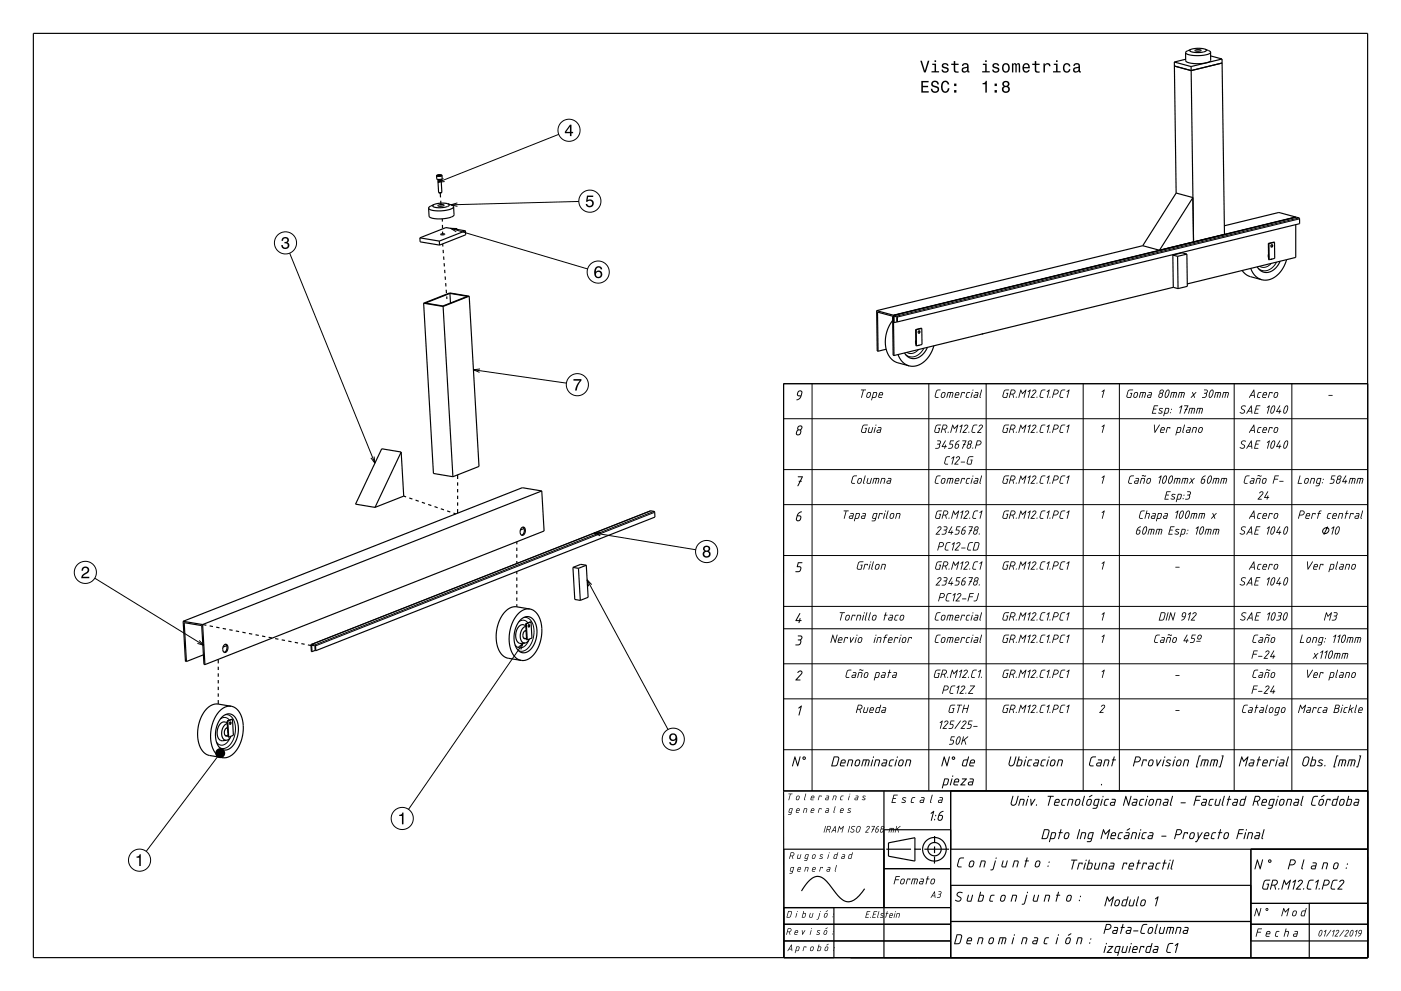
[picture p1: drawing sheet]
<svg xmlns="http://www.w3.org/2000/svg" width="420mm" height="297mm" viewBox="0 0 420 297" stroke-linecap="round" stroke-linejoin="round" font-family="sans-serif">
<g fill="none" stroke="#000" stroke-width=".35">
<path d="M10 10h400v277h-400zM352.1 18.6l.5 39.3M352.1 18.6l5 1.3M355.4 17.8l-3.3 .8M357 14.8l-1.3 .6-.3 .4M357.1 19.9l.7 52.6-.2-13.3M358.2 15.1l.2-.1a1.49 1.49 0 0 1 1.7 .1l-1 .3zM361.3 14.7a7.4 7.4 0 0 0-4.3 .1M361.3 14.7a.39 .39 0 0 1 .3 .5 .39 .39 0 0 1-.5 .3h-.1a5.9 5.9 0 0 1-4.3-.4l.3-.3M361.3 14.7l1.3 .6 .3 .4M362.9 15.7v2.5l-.7 .5a10.5 10.5 0 0 1-6.6-.3l-.2-2.6M362.9 15.7l-.8 .6a10.5 10.5 0 0 1-6.6-.3l-.1-.2"/>
<path d="M362.9 16.8l3.5 .9M366.4 17.7l.7 52.5-19.5 4.8M366.4 17.7l-9.3 2.2M366.4 18.9l-9.3 2.3-5-1.4M130.9 52.6l.7-.2 .8 .1 .1 1-.7 .3-.8-.1zM131.3 52.7h.1M131.3 54.1l.2 3.6M131.3 52.7h.3M131.3 52.5v.2M131.3 52.5l.1 .2M131.4 52.5h-.1M131.5 57.7l.2 .1"/>
<path d="M131.6 52.7h.1M131.7 57.8h.1M131.7 52.5h.1M131.7 52.5h-.3M131.8 52.5h.3M131.8 52.5v.2M132 57.8l.1 1.4M132.1 52.5h.1M132.1 52.5l-.5 .2M132.2 53.7v.3l-.4 .1h-.5v-.3M132.3 54l.1 3.6M132.4 57.6l-.9 .1"/>
<path d="M132.4 57.6l-.7 .2M352.6 57.9l-10 15.7M352.6 57.9l5 1.3M357.6 59.2l-10 15.8M125.9 71.3l5.8 1M125.9 71.3v1.2l5.9 1M130.1 61.3l-1.3 .6-.3 .5M131.3 61.5h.1a1.7 1.7 0 0 1 1.7 0l-1 .3-.7-.1zM131.7 72.3l.1 1.2M132.1 70.2h1.2l-.6 .2zM132.1 60.2l.1 1.4M132.6 65.6v.8"/>
<path d="M132.6 67.4l.1 1M132.7 69.4v.8M132.7 73.1l.1 .8M132.8 74.9l.1 1M133 76.9l.1 1M133.1 78.9l.1 1M134.2 61.1a7.1 7.1 0 0 0-4.1 .2M134.2 61.1a.42 .42 0 0 1 .5 .4 .42 .42 0 0 1-.6 .4 5.4 5.4 0 0 1-4.4-.2l.4-.4M134.2 61.1l1.3 .4 .5 .5M136 62l.1 2.4-.9 .7a9.9 9.9 0 0 1-6.5-.1l-.2-2.6M136 62l-.2 .3-.7 .4a9.9 9.9 0 0 1-6.5-.1l-.1-.2M139.5 69.2l-7.8 3.1"/>
<path d="M139.5 69.2l-5.8-1-7.8 3.1M139.5 69.2l.1 1.2-7.8 3.1M342.6 73.6l-79.8 19.5M342.6 73.6l5 1.4M351.6 76.4l1.4 .4M351.6 76.4l.1 9.7M353 76.8l.2 9.7M355.8 76.2l.1 9.6-2.7 .7M355.8 76.2l-1.4-.4-2.8 .6M355.8 76.2l-2.8 .6M380.2 73h.2M380.2 73l.1 4.8h.2"/>
<path d="M380.3 76.2v1M380.4 73l.1 4.8M381.3 73.3l.1 .4-.3 .3M381.4 77.6l-.5 .1M382.1 72.6l-1.7 .4M382.1 72.6l-1.9 .4M382.1 72.6v4.8l-1.6 .4M383.8 78.3a4.4 4.4 0 0 1-5.2 3.2l-.9-.6-.8-.9M385.7 77.8a7.3 7.3 0 0 1-6.9 6.1l-.5-.1M388.4 65l-5-1.3-16.4 4M388.4 65v.1M388.4 65l-120.6 29.5"/>
<path d="M388.4 67.3v9.8l-32.5 8M127 90.9l5.8 .9M127 90.9l2.9 51 5.9 1M127.5 90.8l7.4-2.9 5.2 .9-7.3 2.9zM132.8 91.8l3 51.1M133.3 80.9l.1 1M133.5 82.9v.9M133.6 84.8l.1 1M133.8 86.8v1M133.9 88.8l.1 .8M134.9 87.9l.1 2.9M140.7 88.8l-5.9-1-7.8 3.1"/>
<path d="M140.7 88.8l2.9 51-7.8 3.1M140.7 88.8l-7.9 3M262.8 93.1l.2 12.1 .2 .1M262.8 93.1l5 1.4M267.6 96a9 9 0 0 0-.2 11.7l1.3 .9 3.8 1M267.8 94.5l.2 12.1M267.9 94.5l120.6-29.4 1.1 .4v1.5l-120.6 29.5M267.9 94.5l1.1 .4v1.6M267.9 94.5v2.1l.1 .1M268.1 94.8h.1M268.1 94.8l-.1 1.9M268.1 94.8l.7 .2 .1 1.4 .1 .1"/>
<path d="M269 96.5l-1 .2M274.5 98.8h.2M274.5 98.8l.1 4.8 .1 .1M274.7 98.8v4.9M275.5 99.1l.1 .4-.3 .3M276.3 98.4l-1.6 .4M276.3 98.4l-1.8 .4M276.3 98.4l.1 4.9-1.7 .4M351.7 86.1l1.5 .4M351.7 86.1l-57.4 14M372.4 81.1l.8 .9 1 .7 4.1 1.1M375 80.4l.6 1.4 .8 1 1.9 1"/>
<path d="M263.2 105.3l-.1-11.8 4.5 1.3 .2 11.7 .2 .1M265.7 104.7l-2.5 .6M269.2 106.3l1.4 2.2 .9 .7 1 .4M274.5 102l.1 1.1M275.6 103.4l-.4 .2M278 104.1a4.4 4.4 0 0 1-5.1 3.2l-1.1-.7-.6-.8M280 103.6a7.3 7.3 0 0 1-6.9 6.1l-.6-.1M294.7 100l-26.7 6.6M410 115h-175.1l.1 172v-32.5h30M120.3 135.5l.7 13.2M120.3 135.5l-7.9 16.6M120.3 135.5l-5.9-1-7.8 16.6 5.8 1"/>
<path d="M121 148.7l-8.6 3.4M121 148.7l.7 .2M122.7 149.2l.9 .4M124.6 149.9l.9 .3M126.5 150.5l.9 .4M128.4 151.2l.9 .3M130.3 151.8l.9 .4M132.2 152.5l.9 .3M134 153.1l1 .3M135.9 153.8l.7 .2M137.2 142.3v1.3M137.2 144.6v1"/>
<path d="M137.2 146.6v1M137.2 148.6v1M137.2 150.6v1M137.2 152.6v1.2M156.4 158.2a.81 .81 0 0 1 1 .1 .81 .81 0 0 1 .1 1 .86 .86 0 0 1-.3 .9 .86 .86 0 0 1-.9 .1l-.3-.3a1.8 1.8 0 0 1 .4-1.8zM156.8 158l.2 .2a1.61 1.61 0 0 1-.6 2.2M157.1 158.4l-1.1 .4M162.4 147.1l-5.8-.9-101.7 40M162.4 147.1l.7 12-101.7 40.1M162.4 147.1l-101.7 40.1M154.9 162.4v.7M154.9 164.1v1"/>
<path d="M154.9 166.1v1M154.9 168.1v.8M154.9 171.3v.8M154.9 173.1v1M154.9 175.1v1M154.9 177.1v1M154.9 179.1v1M171.8 170.1l.5 9.6 1.7 .2M171.8 170.1l1.6 .2M173.4 170.3l.6 9.6M175.8 169.4l.5 9.6-2.3 .9M175.8 169.4l-1.7-.3-2.3 1"/>
<path d="M175.8 169.4l-2.4 .9M54.9 186.2l.7 12 .3 .1M54.9 186.2l5.8 1M55.9 198.3l-.7-11.7 5.3 .9 .6 11.6 .3 .1M60.7 187.2l.7 12M60.7 187.2l1.2 .2M61 196.3l-5.1 2M62.9 187.6l.9 .2M64.8 188l1 .2M65.4 197.6v1.2M65.4 199.8v1M66.8 188.3l1 .2"/>
<path d="M67.3 193.3a.81 .81 0 0 1 1 .1 .81 .81 0 0 1 0 1 .86 .86 0 0 1-.3 .9 .86 .86 0 0 1-.9 .1l-.2-.3a1.8 1.8 0 0 1 .4-1.8zM67.6 193.1l.2 .2a1.61 1.61 0 0 1-.6 2.2M68 193.5l-1.1 .4M68.7 188.7l1 .2M70.7 189.1l1 .2M72.7 189.5l.9 .2M74.6 189.9l1 .2M76.6 190.2l1 .2M78.6 190.6l.9 .2M80.5 191l1 .2M82.5 191.4l1 .2M84.5 191.8l.9 .1"/>
<path d="M86.4 192.1l1 .2M88.4 192.5l1 .2M90.3 192.9l1 .2M92.3 193.3l1.1 .2M93.3 193.1l101.7-40 1.2 .3 .1 1.6-101.6 40M93.3 193.1l1.2 .3 .2 1.6M93.3 193.1v2.2h.2M93.4 193.5l1 .1 .1 1.4h.2M93.4 193.5l.1 1.8M94.5 194.9l-1 .4M154.9 181.9a5.1 5.1 0 0 0-4.9 3.5 10 10 0 0 0 .6 10.9l1.4 .9 4.3 .7M154.9 181.9l3.9 .6"/>
<path d="M154.9 181.1v.8M156 185.8a2.68 2.68 0 0 1 3-.8 2.68 2.68 0 0 1 1.8 2.5l.1 .5a7.4 7.4 0 0 1-3.1 7.5 2.95 2.95 0 0 1-3.6-3v-.2a8.2 8.2 0 0 1 1.8-6.5zM157 191.3l.9 .1M157.4 189.1h.3M157.6 186.9l.2 .1M157.6 186.9l.3 4.8 .2 .1M157.6 187.5l-.5-.2a1.72 1.72 0 0 0-2.1 1.4 2.93 2.93 0 0 0 .8 4.1l1.6-.1M157.6 187.7a2.8 2.8 0 0 0-1.7 2.4 2.8 2.8 0 0 0 1.3 2.6h.2M157.7 189a1.23 1.23 0 0 0-1.1 1.2 1.23 1.23 0 0 0 1 1.2h.1M157.8 187l.3 4.8M158.4 187.3a.3 .3 0 0 1 .4 .1 .3 .3 0 0 1-.1 .4h-.3zM158.5 187.2l-.1 .7"/>
<path d="M158.7 191.5l-.6 .9-.7 .3M158.8 182.5a5.1 5.1 0 0 0-4.9 3.6 10 10 0 0 0 .6 10.9l.7 .6 1.1 .3M158.8 182.5l1.2 .5 1 1 .9 1.5 .4 1.9a10.9 10.9 0 0 1-3.8 10.1l-1 .4h-1.2M159.2 186.4l-1.4 .6M159.2 186.4l-1.6 .5M159.2 186.4l.3 4.8-1.4 .6M65.4 211a5.1 5.1 0 0 0-4.9 3.6 10 10 0 0 0 .6 10.9l1.4 .9 4.2 .7M65.4 211l3.9 .7M65.4 201.8v1M65.4 203.8v1M65.4 205.8v1M65.4 207.8v1"/>
<path d="M65.4 209.8v1.2M66.5 214.9a2.68 2.68 0 0 1 3-.7 2.68 2.68 0 0 1 1.7 2.4l.1 .4a7.6 7.6 0 0 1-2.8 7.5 2.91 2.91 0 0 1-3.8-2.9v-.2a8.2 8.2 0 0 1 1.8-6.5zM67.9 218.2l.3 .1M68.1 216.1h.2M68.1 216.1l.3 4.8h.2M68.1 216.7l-.5-.2a1.71 1.71 0 0 0-2.2 1.4 2.94 2.94 0 0 0 .9 4.1l1.6-.1M68.1 216.9a2.86 2.86 0 0 0-.5 5h.3M68.2 218.1a1.27 1.27 0 0 0-1 1.2 1.27 1.27 0 0 0 .8 1.3l.2-.1M68.3 216.1l.3 4.8M68.9 216.4a.3 .3 0 0 1 .4 .2 .3 .3 0 0 1-.1 .4 .29 .29 0 0 1-.5-.1 .29 .29 0 0 1 .2-.4zM69 216.4l-.1 .6M69.3 211.7a5.1 5.1 0 0 0-4.9 3.5 10 10 0 0 0 .6 10.9l.8 .7 .9 .3"/>
<path d="M69.3 211.7l1.3 .5 1 1 .8 1.5 .4 1.8a10.8 10.8 0 0 1-3.8 10.1l-1.3 .5h-1M69.7 215.6l-1.4 .5M69.7 215.6l-1.6 .5M69.7 215.6l.3 4.8-1.4 .5M67.5 220.4l.8 .2M69.2 220.6l-.6 .9-.7 .4M234.9 237h175.1M265 237v50M285 237v50M265 248.7h20M265.7 254.5h7.4M274.1 254.5h2"/>
<path d="M274.3 258.1l-7.9-1.5v-4l7.9-1.5v7M277.1 254.5h7.4M280.2 256.7l-.1 2.1M280.2 253.7v2M280.2 250.6v2.1M285 254.5h125M375 254.5v32.5M235 277h50M235 272h50M250 272v15M259.2 266.4a7.1 7.1 0 0 1-4.9 3.9 5 5 0 0 1-3.8-2.8l-.7-.8a9.5 9.5 0 0 0-4-4 4 4 0 0 0-4 2.1l-1.5 2.2M265 260.3h20"/>
<path d="M285 276.2h90M285 265.3h90M375 277h35M375 270.7h35M392.5 270.7v16.3M235 282h50M375 282h35"/>
<circle cx="381.3" cy="73.7" r=".33"/>
<circle cx="275.5" cy="99.6" r=".34"/>
<circle cx="280.1" cy="254.5" r="3.5"/>
<circle cx="280.2" cy="254.5" r="2"/>
</g>
<g fill="none" stroke="#000" stroke-width=".3">
<path d="M131 52.6l.8-.2 .6 .2-.9 .2zM132.5 52.6l-.8 .3-.8-.2M132.9 53.4l-1.6 1.2 2-.2M167.5 40.3l-36.2 14.3M86.8 75.9l25.6 62.9M135.1 68.4l41.1 12.2M137.1 68.5l-2-.1 1.7 1.1M137.1 60.8l-1.9 .6 1.9 .4M173.5 60.4l-38.3 1M381.1 78.9a2.64 2.64 0 0 1-3.5 .9M382.7 78.6a3.7 3.7 0 0 1-4.9 2.2l-.6-.4M388.6 65.1l-120.6 29.4"/>
<path d="M389.4 65.3l-120.6 29.4M389.6 65.6l-120.6 29.4M268.2 94.8l-.2 .1M141.9 110.8l27.9 4M143.9 110.6l-2 .2 1.9 .8M234.9 115h175.2v122.1h-175.2zM243.4 115v122.1M275.4 104.8a2.65 2.65 0 0 1-3.5 .8M277 104.4a3.7 3.7 0 0 1-5 2.2l-.5-.4M278.4 115v122.1M295.6 115v122.1M324.7 115v122.1"/>
<path d="M335.6 115v122.1M370 115v122.1M387.3 115v122.1M112.1 136.8l.3 2-1.2-1.6M234.9 125.5h175.2M178.1 159.7l30.5 5.1M180.1 159.5l-2 .2 1.9 .9M195.1 153.1l-101.7 40M196.1 153.3l-101.7 40M196.3 153.5l-101.7 40.1M234.9 140.7h175.2M234.9 151.2h175.2"/>
<path d="M396.9 158.5a.87 .87 0 0 1 1.5 .1 .87 .87 0 0 1-.8 1.2 .77 .77 0 0 1-1.1-.3 .77 .77 0 0 1 .4-1zM398 157.8l-1.1 2.4M28.4 173.3l32.7 20.1M176 173.8l24.3 44.8M177.4 175.2l-1.4-1.4 .5 1.9M234.9 166.5h175.2M59.7 191.9l1.4 1.5-1.9-.6M93.6 193.4l-.2 .1M155.3 194.1l1.5-1.3-.7 1.9M155.6 186.3a1.78 1.78 0 0 1 2.7 .4M156.8 192.8l-34.3 49.8M157 185.1a3.1 3.1 0 0 1 3.1 3.4 6.8 6.8 0 0 1-3 6.5l-.8 .2-.9-.3"/>
<path d="M158.5 191.9a2.61 2.61 0 0 1-3.2 2.2l-.9-.9M234.9 181.7h175.2M234.9 188.4h175.2M234.9 198.9h175.2M66.1 215.5a1.78 1.78 0 0 1 2.7 .3M67.5 214.2a3.1 3.1 0 0 1 3.1 3.5 6.7 6.7 0 0 1-3 6.5l-.8 .1-.9-.2M234.9 209.4h175.2M66 225.7l-22.2 29.4M69 221.1a2.6 2.6 0 0 1-3.2 2.1l-.9-.8M234.9 224.7h175.2"/>
<circle cx="170.6" cy="39" r="3.3"/>
<circle cx="85.6" cy="72.8" r="3.3"/>
<circle cx="176.8" cy="60.3" r="3.3"/>
<circle cx="179.3" cy="81.5" r="3.3"/>
<circle cx="173.1" cy="115.3" r="3.3"/>
<circle cx="25.6" cy="171.5" r="3.3"/>
<circle cx="211.8" cy="165.3" r="3.3"/>
<circle cx="201.8" cy="221.5" r="3.3"/>
<circle cx="41.8" cy="257.8" r="3.3"/>
<circle cx="120.6" cy="245.3" r="3.3"/>
</g>
<g fill="#000">
<path d="M275.9 18.2l1.1 3.5h.5l1.1-3.5h-.5l-.8 3-.9-3zM279.5 19.1v.4h.7v1.8h-.9v.4h2.2v-.4h-.9v-2.2zM280.2 18.1v.5h.4v-.5zM282.6 19.1l-.2 .3a.96 .96 0 0 0 1.2 1.2l.3 .1a.6 .6 0 0 1-.5 .8 .6 .6 0 0 1-.7-.6h-.4a1.03 1.03 0 0 0 1.2 .9 1.03 1.03 0 0 0 .7-1.4l-1.3-.5a.54 .54 0 0 1 .4-.7 .54 .54 0 0 1 .6 .5h.4a1.09 1.09 0 0 0-1.7-.6zM285.9 18.3v.8h-.7v.4h.7l.1 1.8a1.04 1.04 0 0 0 1.4 .5v-.4a.68 .68 0 0 1-1-.4v-1.5h1v-.4h-1v-.8zM288.6 19.1l-.2 .7h.4a.55 .55 0 0 1 .7-.5 .55 .55 0 0 1 .3 .7l-.2 .1a.91 .91 0 0 0-1.3 .5 .91 .91 0 0 0 .8 1.2l.9-.4 .1 .3h.5v-.3l-.2-.1v-1.6a1.02 1.02 0 0 0-1.8-.6zM288.8 20.7l1.1-.4a.77 .77 0 0 1-.2 .9 .77 .77 0 0 1-.9 .1zM294.7 19.1v.4h.6v1.8h-.9v.4h2.3v-.4h-.9v-2.2zM295.3 18.1v.5h.5v-.5zM297.8 19.1l-.2 .3a.96 .96 0 0 0 1.2 1.2l.3 .1a.6 .6 0 0 1-.5 .8 .6 .6 0 0 1-.7-.6h-.5a1.03 1.03 0 0 0 1.3 .9 1.03 1.03 0 0 0 .7-1.4l-1.3-.5a.54 .54 0 0 1 .4-.7 .54 .54 0 0 1 .6 .5h.4a1.09 1.09 0 0 0-1.7-.6zM300.7 19.3a1.45 1.45 0 0 0-.2 1.7 1.45 1.45 0 0 0 1.5 .7 1.45 1.45 0 0 0 .7-1.8 1.45 1.45 0 0 0-1.6-.9zM301 19.6a.67 .67 0 0 1 .7-.3 .67 .67 0 0 1 .5 .6 .93 .93 0 0 1 0 1.1 .93 .93 0 0 1-1 .3 1.37 1.37 0 0 1-.2-1.7zM303.4 19v2.7h.4v-1.8l.2-.6h.3l.1 .3v2.1h.4v-2.1l.4-.3 .2 .5v1.9h.4v-1.9a.69 .69 0 0 0-.5-.9l-.6 .4-.5-.4-.4 .4v-.3zM306.8 19.3a1.46 1.46 0 0 0-.2 1.6 1.46 1.46 0 0 0 1.4 .8l.7-.8h-.4l-.6 .5a.76 .76 0 0 1-.7-.9h1.7a1.17 1.17 0 0 0-.4-1.4 1.17 1.17 0 0 0-1.5 .2zM307.2 19.5l.2-.2a.66 .66 0 0 1 .7 .1 .66 .66 0 0 1 .2 .7h-1.3zM310.2 18.3v.8h-.8v.4h.8v1.8a1.05 1.05 0 0 0 1.5 .5v-.4a.68 .68 0 0 1-1-.4v-1.5h1v-.4h-1v-.8zM312.8 19v2.7h.5v-1.5a.66 .66 0 0 1 .3-.8 .66 .66 0 0 1 .9 .2v.2h.4a.89 .89 0 0 0-.7-.9 .89 .89 0 0 0-1 .5v-.4zM315.9 19.1v.4h.7v1.8h-.9v.4h2.3v-.4h-1v-2.2zM316.6 18.1v.5h.5v-.5zM318.9 19.3a1.45 1.45 0 0 0-.2 1.7 1.45 1.45 0 0 0 1.5 .7l.6-.5 .1-.5h-.4l-.4 .7a1.01 1.01 0 0 1-1-1.1 1.01 1.01 0 0 1 1-1l.3 .6h.5a1.09 1.09 0 0 0-.8-1 1.09 1.09 0 0 0-1.2 .4zM322 19.1l-.2 .7h.4a.55 .55 0 0 1 .7-.5 .55 .55 0 0 1 .3 .7l-.2 .1a.91 .91 0 0 0-1.3 .5 .91 .91 0 0 0 .8 1.2l.9-.4 .1 .3h.5v-.3l-.2-.1v-1.6a1.02 1.02 0 0 0-1.8-.6zM322.2 20.7l1.1-.4a.77 .77 0 0 1-.2 .9 .77 .77 0 0 1-.9 .1z" fill-rule="evenodd"/>
<path d="M276.2 24.3v3.5h2.2v-.5h-1.7v-1.2h1.5v-.4h-1.5v-1h1.7v-.4zM279.5 24.4a1.09 1.09 0 0 0-.2 1.4 1.09 1.09 0 0 0 1.2 .5 .64 .64 0 0 1 .5 .9 .64 .64 0 0 1-1 .2l-.5-.8h-.5a1.21 1.21 0 0 0 1.5 1.3 1.21 1.21 0 0 0 .8-1.8l-1.2-.4a.62 .62 0 0 1-.2-1.1 .62 .62 0 0 1 1 .4l.1 .3h.5a1.19 1.19 0 0 0-.8-1.1 1.19 1.19 0 0 0-1.2 .2zM282.4 24.6a2.03 2.03 0 0 0 1 3.2 1.32 1.32 0 0 0 1.2-1.3h-.4a.82 .82 0 0 1-1.1 .8 1.82 1.82 0 0 1 .3-2.7l.4 .2 .3 .5h.5a1.19 1.19 0 0 0-.9-1.1 1.19 1.19 0 0 0-1.3 .4zM286 27v.8h.7v-.8zM286 25v.8h.7v-.8z" fill-rule="evenodd"/>
<path d="M294.6 24.9v.4h.8v2.5h.4v-3.6h-.3a.77 .77 0 0 1-.9 .7zM298.2 27v.8h.7v-.8zM298.2 25v.8h.7v-.8zM300.8 24.5l-.3 .3a.8 .8 0 0 0 .4 1.1 1.09 1.09 0 0 0-.2 1.6 1.09 1.09 0 0 0 1.7 0 1.09 1.09 0 0 0-.2-1.6 .95 .95 0 0 0 .3-1.4 .95 .95 0 0 0-1.4-.2zM300.8 26.8a.75 .75 0 0 1 1.5 0 .75 .75 0 0 1-1.5 0zM300.9 25.2a.6 .6 0 0 1 1.2 0 .6 .6 0 0 1-1.2 0z" fill-rule="evenodd"/>
<path d="M170.9 37.4l-1.6 2.1v.4h1.6v.9h.4v-.9h.5v-.4h-.5v-2.1zM170.9 38v1.5h-1.2z" fill-rule="evenodd"/>
<path d="M84.7 71.3a1.01 1.01 0 0 1 1.5-.2 1.01 1.01 0 0 1 0 1.6 1.12 1.12 0 0 1 .4 1.5 1.12 1.12 0 0 1-1.6 .4l-.6-.6-.1-.6h.5a.72 .72 0 0 0 .6 .9 .72 .72 0 0 0 .8-.8 .72 .72 0 0 0-.9-.6v-.4a.62 .62 0 0 0 .8-.4 .62 .62 0 0 0-.5-.8 .62 .62 0 0 0-.7 .6l-.1 .3h-.4z" fill-rule="evenodd"/>
<path d="M176 58.6h1.8v.4h-1.5l-.1 1a1.21 1.21 0 0 1 1.7 .5 1.21 1.21 0 0 1-.8 1.7 1.21 1.21 0 0 1-1.5-1.1h.5a.8 .8 0 0 0 1.2 .4 .8 .8 0 0 0 0-1.3 .8 .8 0 0 0-1.2 .3h-.4z" fill-rule="evenodd"/>
<path d="M178.7 80.1a2.4 2.4 0 0 0 .1 3.2 1.16 1.16 0 0 0 1.6-.3 1.16 1.16 0 0 0-.2-1.6 1.16 1.16 0 0 0-1.6 0 1.02 1.02 0 0 1 .8-1.2l.5 .1 .2 .4h.4a1.12 1.12 0 0 0-.7-.9 1.12 1.12 0 0 0-1.1 .3zM178.6 82.2a.75 .75 0 0 1 1.5 0 .75 .75 0 0 1-1.5 0z" fill-rule="evenodd"/>
<path d="M171.9 113.6h2.4v.4a5.3 5.3 0 0 0-1.4 3h-.5a5.2 5.2 0 0 1 1.4-2.9h-1.9z" fill-rule="evenodd"/>
<path d="M239.5 117.5l-.3 .8 .8 .2 .2-1.1-.3-.1zM239.2 117.2l.8-.2 .4 .2 .2 .4-.3 1a1.32 1.32 0 0 1-1.5 1.4v-.3l.7-.3 .4-.6-.6-.1-.4-.3z" fill-rule="evenodd"/>
<path d="M258.1 116.8l1.5 .1-.6 .1-.7 2.2-.2-.1 .6-2.1h-.5zM260.1 117.7l.6-.2 .4 .3-.2 1.1-.4 .3h-.5l-.3-.3zM260.2 117.9l-.3 .9 .4 .2 .4-.3 .2-.8-.3-.2zM261.8 117.5h.9l.3 .5-.4 1.1-1 .1-.3 .8zM262 117.7l-.3 1.3h.6l.2-.3 .2-.9zM263.8 117.9l-.1 .3h.7v-.4zM263.7 117.7l.6-.2 .4 .2-.1 .8h-1l-.1 .3 .2 .2h.7v.2l-1.1-.2z" fill-rule="evenodd"/>
<path d="M280.8 117l.4-.3 .8 .1-.9 .2-.3 .4-.3 1.4 .8 .2v.2h-.7l-.4-.4zM282.4 117.7l.6-.2 .4 .3-.2 1.1-.4 .3h-.4l-.4-.3zM282.6 117.9l-.3 .9 .4 .2 .3-.3 .2-.8-.2-.2zM284.2 117.5l1.6 .2-.3 1.5-.2-.1 .3-1.2-.2-.2h-.3l-.5 1.5-.1-.1 .4-1.4h-.6l-.3 1.5h-.3zM286.7 117.9l-.2 .3h.8v-.4zM286.5 117.7l.7-.2 .4 .3-.1 .7h-1l-.1 .2 .1 .3h.8v.2h-.8l-.3-.2zM288.3 117.5l1 .1-.2 .4-.1-.3h-.5l-.5 1.5zM289.9 117.6h.9l-.8 .3-.2 1 .6 .1v.2h-.6l-.3-.2zM291.4 117.5l.2 .1-.5 1.6zM291.5 117a.2 .2 0 0 1 .4 0 .2 .2 0 0 1-.4 0zM292.3 117.5h.7l.3 .2-.3 1.5h-.8l-.3-.2 .2-.7 .9-.1 .1-.4-.8-.1zM292.2 118.6l-.1 .3 .7 .1 .1-.5zM294.2 116.8l.2 .1-.5 2.3-.3-.3z" fill-rule="evenodd"/>
<path d="M301.1 117l.4-.3 1 .1-.1 .2h-1l-.3 .3-.3 1.4 .1 .3h.8l.3-1-.4-.2h.7l-.4 1.4h-1l-.4-.3zM303.1 116.8h.9l.4 .4-.1 .6-.5 .4 .1 1-.4-1h-.6l-.2 1-.2-.1zM303.3 117l-.3 1 .9-.1 .3-.4-.1-.4zM304.5 119.1a.2 .2 0 0 1 .4 0 .2 .2 0 0 1-.4 0zM305.9 116.8h.2l.4 1 1.2-1-.7 2.4-.2-.1 .5-1.8-.8 .8-.4-.9-.6 2h-.2zM308.1 117.3l.9-.5-.7 2.4-.2-.1 .6-1.9-.5 .3zM309.6 117l.7-.3 .4 .4-.1 .5-1.3 1.4h.8v.2h-1.2l1.5-1.9-.3-.3-.6 .4zM310.7 119.1a.2 .2 0 0 1 .4 0 .2 .2 0 0 1-.4 0zM312.2 117l.5-.3 .7 .1-.9 .2-.3 .4-.3 1.4 .8 .2v.2h-.7l-.4-.4zM313.8 117.3l.9-.5-.7 2.4-.2-.1 .5-1.9-.4 .3zM314.6 119.1a.16 .16 0 0 1 .3 0 .16 .16 0 0 1-.3 0zM316 116.8h1l.4 .7-.5 .6-1 .1-.4 1zM316.2 117l-.3 1 .9-.1 .3-.4v-.4zM318.1 117l.5-.3 .7 .1-.8 .2-.3 .3-.4 1.5 .9 .2v.2h-.8l-.3-.4zM319.8 117.3l.8-.5-.7 2.4-.1-.1 .5-1.9-.4 .3z" fill-rule="evenodd"/>
<path d="M330.3 117.3l.9-.5-.7 2.4-.2-.1 .5-1.9-.4 .3z" fill-rule="evenodd"/>
<path d="M338.2 117l.5-.3 1 .1-1.1 .2-.3 .4-.4 1.3 .2 .3h.8l.2-1-.3-.2h.6l-.4 1.4h-.9l-.4-.3zM340.1 117.7l.7-.2 .4 .3-.2 1.1-.4 .3h-.5l-.3-.3zM340.3 117.9l-.3 .9 .4 .2 .3-.3 .2-.8-.2-.2zM341.9 117.5l1.6 .2-.3 1.5-.2-.1 .3-1.2-.2-.2h-.3l-.4 1.5-.2-.1 .4-1.4h-.5l-.4 1.5h-.2zM344.3 117.5h.7l.3 .2-.3 1.5h-.8l-.3-.2 .2-.6 .9-.2 .1-.4-.7-.1zM344.2 118.6v.3l.6 .1 .2-.5zM347.8 116.9l.8-.1 .3 .5-.4 .6 .1 .4-.2 .6-.7 .3-.3-.1-.2-.4 .5-.9-.1-.4zM347.7 118.1l-.2 .7 .5 .2 .4-.9zM347.8 117.4a.41 .41 0 0 0 .8 0 .41 .41 0 0 0-.8 0zM350 117.1l-.6 1.4a.37 .37 0 0 0 .3 .5 .37 .37 0 0 0 .4-.5l.3-1a.3 .3 0 0 0 0-.4 .3 .3 0 0 0-.4 0zM349.7 117a.57 .57 0 0 1 .9-.1 .57 .57 0 0 1 0 .8 1.21 1.21 0 0 1-1.3 1.4l-.1-.9zM351.2 117.5l1.6 .1-.3 1.6-.2-.1 .3-1.2-.1-.2h-.3l-.5 1.5-.2-.1 .4-1.4h-.5l-.4 1.5h-.2zM353.5 117.5l1.6 .2-.2 1.5-.3-.1 .3-1.2-.1-.2h-.3l-.5 1.5-.1-.1 .3-1.4h-.5l-.4 1.5h-.2zM357.4 117.5h.2l.3 .6 .7-.6-.6 .9 .2 .8-.4-.6-.8 .6 .7-.9zM361 116.8h.8l.3 .6-.4 .5 .1 .4-.3 .7-1.1 .2v-.2l1-.2 .2-.7-.7-.3 .7-.1 .2-.3-.1-.4h-.7zM363.2 117.1l-.6 1.4a.37 .37 0 0 0 .3 .5 .37 .37 0 0 0 .4-.5l.3-1a.3 .3 0 0 0 0-.4 .3 .3 0 0 0-.4 0zM362.9 117a.57 .57 0 0 1 .9-.1 .57 .57 0 0 1 0 .8 1.2 1.2 0 0 1-1.3 1.4l-.1-.8zM364.4 117.5l1.6 .2-.3 1.5-.2-.1 .3-1.2-.1-.2h-.3l-.5 1.5-.2-.1 .4-1.4h-.5l-.4 1.5h-.2zM366.7 117.5l1.6 .1-.3 1.6-.2-.1 .3-1.2-.1-.2h-.3l-.5 1.5-.1-.1 .3-1.4h-.5l-.4 1.5h-.2z" fill-rule="evenodd"/>
<path d="M375.8 117.3l-.7 1.1h.8zM375.8 116.8l.2 .1 .2 2.3h-.2l-.1-.6h-.9l-.5 .6zM377.2 117.6h1l-.9 .3-.2 1 .6 .1v.2h-.6l-.3-.2zM378.9 117.9l-.1 .3h.8l-.1-.4zM378.8 117.7l.6-.2 .4 .2-.1 .8h-1l-.1 .3 .2 .2h.7v.2l-1.1-.2zM380.5 117.5l1 .1-.1 .4-.2-.3h-.5l-.5 1.5zM382.1 117.7l.7-.2 .4 .3-.2 1-.4 .4h-.5l-.3-.3zM382.3 117.9l-.3 .9 .4 .2 .4-.3 .2-.8-.3-.2z" fill-rule="evenodd"/>
<path d="M398.3 118.4l1.2 .1-1.2 .1z" fill-rule="evenodd"/>
<path d="M239.3 127.7l.9-.2 .4 .6-.5 .8 .2 .5-.3 .7-.9 .4-.4-.2-.1-.5 .5-1-.1-.5zM239.1 129.2l-.2 .7a.48 .48 0 0 0 .5 .3 .48 .48 0 0 0 .4-.5l.1-.4a.42 .42 0 0 0-.3-.4 .42 .42 0 0 0-.5 .3zM239.3 128.3a.49 .49 0 0 0 .9 0 .49 .49 0 0 0-.9 0z" fill-rule="evenodd"/>
<path d="M258.7 127.4l1.4-.1-1.1 .2-.3 .4-.3 1.3 .1 .3h.8l.3-1-.3-.2h.6l-.5 1.4h-.9l-.4-.3zM260.5 128l.2 .1-.3 1.2 .2 .2h.5l.4-1.5 .3 .1-.5 1.6h-.8l-.3-.2zM262.3 128l.2 .1-.5 1.6zM262.5 127.5a.16 .16 0 0 1 .3 0 .16 .16 0 0 1-.3 0zM263.2 128h.8l.2 .2-.3 1.5h-.8l-.3-.2 .2-.6 .9-.2 .1-.4-.7-.1zM263.1 129.1v.3l.6 .1 .2-.5z" fill-rule="evenodd"/>
<path d="M281 132h.8l.3 .6-.4 .5 .2 .5-.3 .7-1.2 .2v-.3l1-.2 .2-.6-.7-.3 .7-.2 .3-.3-.1-.3-.8-.1zM283.3 132l.2 .2-.9 1.5h.6l.3-.5v.5l.3 .2-.4 .1-.2 .5v-.5l-.9-.2zM284.9 132h1.1l-.1 .2h-.8l-.2 .8 .6 .1 .2 .5-.4 .8-1 .1v-.3l.9-.1 .3-.5-.1-.3-.8-.1zM286.6 133.2l-.2 .9 .5 .1 .4-.8zM286.7 132.4l1-.4-1 .9 .7 .2 .2 .4-.3 .8-.7 .2-.4-.6zM288.5 132l1.2 .1-.4 1 .1 .2-.3 .1-.6 1.1-.1-.2 .5-.9-.2-.2 .3-.1 .4-.9h-.9zM290.4 132.2l.7-.2 .3 .5-.3 .6 .1 .4-.2 .7-.8 .3-.3-.1-.1-.5 .4-.8-.1-.4zM290.3 133.4l-.3 .7 .6 .1 .3-.8zM290.4 132.6a.41 .41 0 0 0 .8 0 .41 .41 0 0 0-.8 0zM291.5 134.3a.16 .16 0 0 1 .3 0 .16 .16 0 0 1-.3 0zM292.9 132h1l.4 .7-.5 .7-1.1 .1-.3 1zM293.1 132.2l-.3 1 .9-.1 .3-.3v-.4z" fill-rule="evenodd"/>
<path d="M280.7 127.4l1.4-.1-1.1 .2-.3 .4-.4 1.3 .2 .3h.8l.3-1-.4-.2h.6l-.4 1.4h-1l-.3-.3zM282.7 127.3h.9l.4 .4-.1 .6-.6 .4 .2 1-.4-1h-.6l-.2 1-.3-.1zM282.9 127.5l-.3 1 .9-.1 .2-.4v-.4zM284.1 129.6a.16 .16 0 0 1 .3 0 .16 .16 0 0 1-.3 0zM285.5 127.3l.6 1 1.2-1-.7 2.4-.2-.1 .5-1.8-.8 .8-.5-.9-.5 1.9-.2 .1zM287.7 127.8l.9-.5-.8 2.4-.1-.1 .5-1.9-.4 .3zM289.2 127.5l.7-.2 .4 .6-1.4 1.6h.8l.1 .2h-1.2l-.1-.2 1.5-1.7v-.2l-.3-.1-.6 .4zM290.3 129.6a.16 .16 0 0 1 .3 0 .16 .16 0 0 1-.3 0zM291.8 127.5l.4-.3 .8 .1-.9 .2-.3 .3-.3 1.5 .8 .2v.2h-.7l-.4-.4zM293.6 127.5l.7-.2 .4 .6-1.4 1.6h.8l.1 .2h-1.2l-.1-.2 1.5-1.7-.3-.3-.6 .4z" fill-rule="evenodd"/>
<path d="M283.6 137l.5-.3 .7 .1-.9 .3-.2 .3-.4 1.4 .9 .2-.1 .2h-.7l-.3-.4zM285.3 137.3l.8-.5-.7 2.4-.1-.1 .5-1.9-.4 .3zM286.7 137l.7-.3 .4 .5-.1 .4-1.2 1.4h.7v.2h-1.1l1.5-1.9-.4-.3-.6 .4zM288.1 138.4l1.2 .1-1.2 .1zM290.3 137l.5-.2h1l-1.1 .2-.3 .3-.4 1.4 .2 .3h.8l.3-1-.4-.2h.6l-.4 1.4h-.9l-.4-.3z" fill-rule="evenodd"/>
<path d="M301.1 127.5l.4-.2h1l-.1 .2h-1l-.3 .3-.3 1.4 .1 .3h.8l.3-1-.4-.2h.7l-.4 1.4h-1.1l-.3-.3zM303.1 127.3h.9l.4 .4-.1 .6-.5 .4 .1 1-.4-1h-.6l-.2 1-.2-.1zM303.3 127.5l-.3 1 .9-.1 .3-.4-.1-.4zM304.5 129.6a.16 .16 0 0 1 .3 0 .16 .16 0 0 1-.3 0zM305.9 127.3h.2l.4 1 1.2-1-.7 2.4-.2-.1 .5-1.8-.8 .8-.4-.9-.6 2h-.2zM308.1 127.8l.9-.5-.7 2.4-.2-.1 .6-1.9-.5 .3zM309.6 127.5l.7-.3 .4 .5-.1 .4-1.3 1.4h.8v.2h-1.2l1.5-1.9-.3-.3-.6 .4zM310.7 129.6a.2 .2 0 0 1 .4 0 .2 .2 0 0 1-.4 0zM312.2 127.5l.5-.3 .7 .1-.9 .2-.3 .4-.3 1.4 .8 .2v.2h-.7l-.4-.4zM313.8 127.8l.9-.5-.7 2.4-.2-.1 .5-1.9-.4 .3zM314.6 129.6a.16 .16 0 0 1 .3 0 .16 .16 0 0 1-.3 0zM316 127.3h1l.4 .7-.5 .6-1 .1-.4 1zM316.2 127.5l-.3 1 .9-.1 .3-.4v-.4zM318.1 127.5l.5-.3 .7 .1-.8 .2-.3 .3-.4 1.5 .9 .2v.2h-.8l-.3-.4zM319.8 127.8l.8-.5-.7 2.4 .4-2-.4 .3z" fill-rule="evenodd"/>
<path d="M330.3 127.8l.9-.5-.8 2.4 .4-2-.4 .3z" fill-rule="evenodd"/>
<path d="M346 127.3h.2l.1 1.9 1.2-1.9 .2 .1-1.5 2.3zM348.3 128.4l-.2 .3h.8v-.4zM348.1 128.2l.6-.2 .5 .2-.1 .8h-1l-.1 .3 .1 .2h.8v.2h-.9l-.2-.2zM349.9 128l1 .1-.2 .4-.1-.3h-.5l-.5 1.5zM353 128h1l.2 .5-.4 1.1-1 .1-.3 .8zM353.2 128.2l-.3 1.3h.6l.2-.3 .2-.9zM355 127.3l.2 .1-.5 2 .2 .3h-.2l-.3-.3zM356 128h.7l.3 .2-.4 1.5h-.8l-.3-.2 .2-.6 1-.2v-.4l-.7-.1zM355.8 129.1v.4h.7l.1-.5zM357.7 128h.8l.3 .2-.4 1.5-.1-.1 .3-1.2-.2-.2h-.5l-.4 1.5h-.3zM359.5 128.2l.7-.2 .4 .3-.2 1-.5 .4h-.4l-.3-.3zM359.7 128.4l-.3 .9 .4 .2 .4-.2 .2-.9-.3-.2z" fill-rule="evenodd"/>
<path d="M346 121.5l1.2 .1-1.1 .1-.2 .8h.7l.1 .2h-.8l-.3 1h.9l.1 .3h-1.2zM347.6 122.4l.5-.2 .6 .2-1 .3 .8 .6-.3 .6-1-.1 .1-.2 .7 .1 .2-.2-.7-.6zM349.4 122.3h.9l.2 .4-.3 1.1-1 .2-.4 .7zM349.6 122.5l-.4 1.2h.6l.3-.2 .2-.9zM350.8 123.7a.16 .16 0 0 1 .3 0 .16 .16 0 0 1-.3 0zM351.1 122.7a.16 .16 0 0 1 .3 0 .16 .16 0 0 1-.3 0zM353.6 122l.8-.5-.7 2.5 .4-2.1-.4 .3zM355 121.5l1.3 .1-.5 1 .2 .2-.3 .1-.7 1.1-.1-.2 .5-.9-.2-.2 .3-.1 .4-.9h-.9zM356.6 122.3l1.6 .1-.3 1.6-.2-.1 .4-1.2-.2-.2h-.3l-.5 1.5 .2-1.5h-.5l-.4 1.4h-.2zM359 122.3l1.6 .1-.3 1.6-.2-.1 .3-1.2-.2-.2h-.3l-.5 1.5 .3-1.5h-.6l-.3 1.4h-.3z" fill-rule="evenodd"/>
<path d="M372.3 121.7l.6-.2 .6 .2-.9 .1-.3 .2v.4l1 .8-.3 .6-.5 .2-.9-.4 .2-.1 .8 .2 .4-.3v-.3l-1-.7zM375 122l-.6 1.1h.7zM375 121.5l.3 .1 .1 2.3h-.2l-.1-.5h-.9l-.5 .6zM376.6 121.5l1.2 .1-1 .1-.2 .8 .7 .2h-.8l-.3 1h1v.3h-1.2zM379.8 122l.9-.5-.7 2.5-.2-.1 .6-2-.5 .3zM381.6 121.8l-.5 1.4a.37 .37 0 0 0 .3 .6 .37 .37 0 0 0 .3-.5l.3-1a.3 .3 0 0 0 0-.4 .3 .3 0 0 0-.4-.1zM381.4 121.7a.57 .57 0 0 1 .8-.1 .57 .57 0 0 1 .1 .9 1.21 1.21 0 0 1-1.3 1.4l-.1-1zM383.6 121.5l.2 .2-.9 1.5h.6l.2-.5 .1 .5 .3 .2-.4 .1-.2 .5-.1-.5-.8-.2zM385.5 121.8l-.5 1.4a.37 .37 0 0 0 .2 .6 .37 .37 0 0 0 .4-.5l.3-1a.3 .3 0 0 0 0-.4 .3 .3 0 0 0-.4-.1zM385.3 121.7a.57 .57 0 0 1 .8-.1 .57 .57 0 0 1 .1 .9 1.2 1.2 0 0 1-1.4 1.4l-.1-.9z" fill-rule="evenodd"/>
<path d="M372.2 132.2l.6-.2 .7 .2-.9 .1-.3 .3v.3l.9 .7-.1 .6-.4 .3-.6-.1-.5-.3 .2-.1 .8 .2 .4-.3v-.3l-.9-.7zM375 132.5l-.6 1.1h.7zM375 132l.3 .1 .1 2.3h-.2l-.1-.5h-.9l-.5 .6zM376.6 132l1.2 .1-1 .1-.2 .8 .7 .2h-.8l-.3 1h1v.3h-1.2zM379.8 132.5l.9-.5-.7 2.5-.2-.2 .6-1.9-.5 .3zM381.6 132.3l-.5 1.4a.37 .37 0 0 0 .3 .6 .37 .37 0 0 0 .3-.5l.3-1a.3 .3 0 0 0 0-.4 .3 .3 0 0 0-.4-.1zM381.4 132.2a.57 .57 0 0 1 .8-.1 .57 .57 0 0 1 .1 .9 1.21 1.21 0 0 1-1.3 1.4l-.1-1zM383.6 132l.2 .2-.9 1.5h.6l.3-.5v.5l.3 .2-.4 .1-.3 .5v-.5l-.8-.2zM385.5 132.3l-.5 1.4a.37 .37 0 0 0 .2 .6 .37 .37 0 0 0 .4-.5l.3-1a.3 .3 0 0 0 0-.4 .3 .3 0 0 0-.4-.1zM385.3 132.2a.57 .57 0 0 1 .8-.1 .57 .57 0 0 1 .1 .9 1.2 1.2 0 0 1-1.4 1.4l-.1-.9z" fill-rule="evenodd"/>
<path d="M375.8 127.8l-.7 1.1h.8zM375.8 127.3h.2l.2 2.4h-.2l-.1-.6h-.9l-.5 .6zM377.2 128.1h1l-.9 .4-.2 .9 .6 .1v.2h-.6l-.3-.2zM378.9 128.4l-.1 .3h.8l-.1-.4zM378.8 128.2l.6-.2 .4 .3-.1 .7h-1l-.1 .2 .1 .3h.8v.2h-.8l-.3-.2zM380.5 128l1 .1-.1 .4-.2-.3h-.5l-.5 1.5zM382.1 128.2l.7-.2 .4 .3-.2 1-.3 .4h-.6l-.3-.3zM382.3 128.4l-.3 .9 .4 .2 .4-.2 .2-.9-.3-.2z" fill-rule="evenodd"/>
<path d="M239.1 154.7l-.2 1 .6 .2 .3-.3 .1-.7zM239.4 153.7l1-.4-.9 .7-.3 .4 .9 .3v1l-.4 .4-.6 .1-.4-.2-.1-.4 .3-1.3z" fill-rule="evenodd"/>
<path d="M239.2 142.8l1.4-.1 .1 .2-.6 1.2 .2 .2-.3 .1-.8 1.3-.1-.2 .5-1.1-.2-.2 .4-.1 .5-1.1h-1z" fill-rule="evenodd"/>
<path d="M253 153l1.5 .1-.7 .1-.7 2.3-.1-.2 .5-2.1h-.5zM254.9 153.8l.8-.1 .3 .3-.4 1.5h-.8l-.3-.3 .3-.6 .8-.1 .1-.5h-.7zM254.8 154.8v.4h.6l.2-.5zM256.6 153.8h1l.2 .4-.4 1.1-1 .2-.3 .7zM256.8 154l-.3 1.2h.6l.2-.2 .2-.9zM258.6 153.8l.7-.1 .3 .3-.4 1.5h-.8l-.3-.3 .2-.6 1-.1v-.5h-.7zM258.4 154.8v.4h.7l.1-.5zM261.9 153.9l1.2-.1-.7 2.2-1 .2v-.2l.8-.1 .2-.4h-.7l-.2-.3zM262 154.1l-.3 1 .7 .1 .4-1.2zM263.6 153.8l1 .1-.2 .3-.1-.2h-.5l-.5 1.5zM265.2 153.8l.2 .1-.5 1.6zM265.3 153.2a.16 .16 0 0 1 .3 0 .16 .16 0 0 1-.3 0zM266.1 153l.3 .1-.5 2.4-.3-.3zM267 153.9l.8-.1 .3 .3-.2 .9-.3 .4-.6 .1-.3-.3zM267.2 154.1l-.3 .9 .4 .2 .4-.2 .2-.8-.3-.2zM268.8 153.8l.8-.1 .3 .3-.3 1.5-.2-.1 .3-1.2-.2-.2h-.5l-.4 1.4h-.2z" fill-rule="evenodd"/>
<path d="M255.7 142.7l.5-.2 .7 .1-.9 .2-.2 .3-.4 1.4 .9 .3-.1 .2h-.7l-.3-.4zM257.3 143.5l.7-.3 .4 .4-.2 .9-.4 .4-.5 .1-.3-.3zM257.5 143.6l-.3 .9 .3 .2 .4-.1 .3-.9-.2-.2zM259.3 142.5l.2 .1-.5 2.4-.3-.3zM260.1 143.3h.2l-.3 1.2 .2 .2h.6l.3-1.4h.3l-.5 1.7h-.8l-.3-.3zM261.9 143.3l1.7 .1-.3 1.6-.2-.1 .3-1.2-.2-.2h-.3l-.5 1.5-.1-.2 .3-1.3h-.5l-.4 1.4h-.2zM264.3 143.3l.8-.1 .3 .3-.4 1.5-.1-.1 .3-1.3-.2-.1h-.5l-.4 1.4h-.3zM266.2 143.3l.8-.1 .2 .3-.3 1.5h-.8l-.3-.3 .2-.6 .9-.1 .1-.5h-.7zM266.1 144.3l-.1 .4h.7l.1-.5z" fill-rule="evenodd"/>
<path d="M281.1 158l.8-.2 .3 .6-1.3 1.6h.8v.2h-1.1l-.1-.2 1.5-1.7-.3-.3-.6 .4zM282.9 157.8h.9l.3 .5-.5 .6 .2 .4-.3 .7-1.1 .2-.1-.2 1.1-.2 .1-.7-.6-.3 .6-.1 .3-.4-.1-.3h-.7zM285.3 157.8l.2 .1-.9 1.6h.6l.2-.5v.5l.4 .1-.4 .1-.3 .5v-.5l-.9-.1zM286.8 157.8h1.1l-.1 .2h-.8l-.2 .7 .7 .1 .2 .5-.4 .8-1 .1v-.2l.9-.1 .2-.6-.1-.3-.8-.1zM288.5 159l-.1 .8 .5 .2 .3-.9zM288.7 158.2l.9-.4-1 .9 .7 .1 .2 .5-.3 .7-.6 .2-.5-.5zM290.4 157.8l1.3 .1-.5 1 .2 .2h-.3l-.7 1.1 .4-1.1-.2-.2h.3l.5-.9h-.9zM292.3 157.9l.8-.1 .3 .5-.4 .6 .1 .4-.2 .6-.7 .3-.4-.1-.1-.4 .5-.9-.1-.4zM292.2 159.1l-.2 .7 .5 .2 .4-.9zM292.3 158.4a.41 .41 0 0 0 .8 0 .41 .41 0 0 0-.8 0zM293.4 160.1a.16 .16 0 0 1 .3 0 .16 .16 0 0 1-.3 0z" fill-rule="evenodd"/>
<path d="M280.8 142.7l.4-.2 .8 .1-.9 .2-.3 .3-.3 1.4 .8 .3v.2h-.7l-.4-.4zM282.4 143.5l.6-.3 .4 .4-.1 .8-.4 .5-.5 .1-.4-.3zM282.6 143.6l-.3 .9 .3 .2 .4-.1 .2-.9-.2-.2zM284.2 143.3l1.6 .1-.3 1.6-.2-.1 .3-1.2-.2-.2h-.3l-.5 1.5-.1-.2 .4-1.3h-.6l-.4 1.4h-.2zM286.7 143.6l-.2 .4h.8v-.5zM286.5 143.5l.6-.3 .5 .3-.1 .7h-1l-.1 .3 .1 .2 .8 .1v.2h-.8l-.3-.3zM288.3 143.3l1 .1-.2 .3-.1-.2h-.5l-.5 1.5zM289.9 143.4l.9-.1-.8 .4-.2 .9 .6 .2v.2h-.6l-.3-.3zM291.4 143.3l.2 .1-.5 1.6zM291.5 142.7a.2 .2 0 0 1 .4 0 .2 .2 0 0 1-.4 0zM292.3 143.3l.7-.1 .3 .3-.3 1.5h-.8l-.3-.3 .2-.6 .9-.1 .1-.5h-.8zM292.2 144.4l-.1 .3h.7l.1-.5zM294.2 142.5l.2 .1-.5 2.4-.3-.3z" fill-rule="evenodd"/>
<path d="M280.9 153.2l.4-.2h1.1l-.1 .2-1 .1-.4 .3-.3 1.3 .2 .3h.7l.3-1-.3-.1 .6-.1-.4 1.5h-1l-.3-.4zM282.9 153h1l.4 .4-.2 .7-.5 .3 .2 1.1-.4-1h-.6l-.3 .9h-.2zM283.1 153.2l-.3 1 .9-.1 .3-.3v-.4zM284.4 155.3a.16 .16 0 0 1 .3 0 .16 .16 0 0 1-.3 0zM285.8 153h.2l.4 1 1.1-1-.6 2.5-.2-.2 .5-1.7-.9 .8-.4-.9-.5 1.9h-.2zM288 153.5l.8-.5-.7 2.5-.1-.2 .5-1.9-.4 .3zM289.4 153.3l.7-.3 .4 .4-.1 .5-1.2 1.3 .8 .2-1.2 .1 1.5-1.9-.4-.4-.6 .4zM290.6 155.3a.16 .16 0 0 1 .3 0 .16 .16 0 0 1-.3 0zM292 153.2l.5-.2 .7 .1-.9 .2-.2 .3-.4 1.4 .9 .3v.2h-.8l-.3-.4zM293.7 153.5l.8-.5-.7 2.5-.1-.2 .5-1.9-.4 .3z" fill-rule="evenodd"/>
<path d="M301.1 142.7l.4-.2 1 .1-.1 .1-1 .1-.3 .3-.3 1.3 .1 .3h.8l.3-1-.4-.1 .7-.1-.4 1.5h-1l-.4-.4zM303.1 142.5h.9l.4 .4-.1 .7-.5 .3 .1 1.1-.4-1h-.6l-.2 .9h-.2zM303.3 142.7l-.3 1 .9-.1 .3-.3-.1-.4zM304.5 144.8a.2 .2 0 0 1 .4 0 .2 .2 0 0 1-.4 0zM305.9 142.5l.2 .1 .4 .9 1.2-.9-.7 2.4-.2-.1 .5-1.8-.8 .8-.4-.9-.6 1.9h-.2zM308.1 143l.9-.4-.7 2.4-.2-.2 .6-1.9-.5 .3zM309.6 142.8l.7-.3 .4 .4-.1 .5-1.3 1.3h.8v.3l-1.2-.1 1.5-1.8-.3-.4-.6 .4zM310.7 144.8a.2 .2 0 0 1 .4 0 .2 .2 0 0 1-.4 0zM312.2 142.7l.5-.2 .7 .1-.9 .2-.3 .3-.3 1.5 .8 .2v.2h-.7l-.4-.4zM313.8 143l.9-.4-.7 2.4-.2-.1 .5-2-.4 .3zM314.6 144.8a.16 .16 0 0 1 .3 0 .16 .16 0 0 1-.3 0zM316 142.5h1l.4 .7-.5 .7-1 .1-.4 1zM316.2 142.7l-.3 1 .9-.1 .3-.3v-.4zM318.1 142.7l.5-.2 .7 .1-.8 .2-.3 .3-.4 1.4 .9 .3v.2h-.8l-.3-.5zM319.8 143l.8-.5-.7 2.5-.1-.1 .5-2-.4 .3z" fill-rule="evenodd"/>
<path d="M301.1 153.2l.4-.2h1l-.1 .2-1 .1-.3 .3-.3 1.3 .1 .3h.8l.3-1-.4-.1 .7-.1-.5 1.5h-.9l-.4-.4zM303.1 153h.9l.4 .4-.1 .7-.5 .3 .1 1.1-.4-1h-.6l-.2 .9h-.2zM303.3 153.2l-.3 1 .9-.1 .3-.3-.1-.4zM304.5 155.3a.16 .16 0 0 1 .3 0 .16 .16 0 0 1-.3 0zM305.9 153l.2 .1 .4 .9 1.2-1-.7 2.5-.2-.2 .5-1.7-.8 .8-.4-.9-.6 1.9h-.2zM308.1 153.5l.9-.5-.7 2.5-.2-.2 .6-1.9-.5 .3zM309.6 153.3l.7-.3 .4 .4-.2 .5-1.2 1.3h.8v.3l-1.2-.1 1.5-1.8-.3-.4-.6 .4zM310.7 155.3a.2 .2 0 0 1 .4 0 .2 .2 0 0 1-.4 0zM312.2 153.2l.5-.2 .7 .1-.9 .2-.3 .3-.3 1.4 .8 .3v.2h-.7l-.4-.4zM313.8 153.5l.9-.5-.7 2.5-.2-.2 .5-1.9-.4 .3zM314.6 155.3a.16 .16 0 0 1 .3 0 .16 .16 0 0 1-.3 0zM316 153h1l.4 .7-.6 .7-.9 .1-.4 1zM316.2 153.2l-.3 1 .9-.1 .3-.3v-.4zM318.1 153.2l.5-.2 .7 .1-.8 .2-.3 .3-.4 1.4 .9 .3v.2h-.7l-.4-.5zM319.8 153.5l.8-.5-.7 2.5-.1-.1 .5-2-.4 .3z" fill-rule="evenodd"/>
<path d="M330.3 143l.9-.5-.7 2.5-.2-.1 .5-2-.4 .3z" fill-rule="evenodd"/>
<path d="M330.3 153.5l.9-.5-.7 2.5-.2-.1 .5-2-.4 .3z" fill-rule="evenodd"/>
<path d="M338.7 142.7l.5-.2 .8 .1-1 .2-.2 .3-.3 1.4 .8 .3v.2h-.8l-.3-.4zM340.4 143.3l.8-.1 .3 .3-.4 1.5h-.8l-.3-.3 .2-.6 1-.1v-.5h-.7zM340.3 144.3v.4h.6l.2-.5zM342.1 143.3l.9-.1 .3 .3-.4 1.5-.2-.2 .3-1.2-.2-.1h-.5l-.4 1.4h-.2zM342.3 142.5l.4-.1 .9 .2-.4 .3-.5-.3-.3 .1zM344 143.5l.7-.3 .4 .4-.2 .8-.4 .5-.5 .1-.4-.3zM344.2 143.6l-.3 .9 .3 .2 .4-.1 .2-.9-.2-.2zM347.4 143l.8-.5-.7 2.5-.1-.1 .5-2-.4 .3zM349.2 142.8l-.6 1.4a.37 .37 0 0 0 .3 .6 .37 .37 0 0 0 .4-.5l.3-1a.3 .3 0 0 0 0-.4 .3 .3 0 0 0-.4-.1zM348.9 142.7a.57 .57 0 0 1 .9-.1 .57 .57 0 0 1 0 .9 1.21 1.21 0 0 1-1.3 1.4l-.1-1zM351 142.8l-.6 1.4a.37 .37 0 0 0 .3 .6 .37 .37 0 0 0 .4-.5l.3-1a.3 .3 0 0 0 0-.4 .3 .3 0 0 0-.4-.1zM350.8 142.7a.57 .57 0 0 1 .8-.1 .57 .57 0 0 1 0 .9 1.2 1.2 0 0 1-1.3 1.4l-.1-1zM352.2 143.3l1.6 .1-.3 1.6-.2-.1 .4-1.2-.2-.2h-.3l-.5 1.5-.1-.1 .3-1.4h-.5l-.4 1.4h-.2zM354.6 143.3l1.6 .1-.3 1.6-.2-.1 .3-1.2-.2-.2h-.3l-.5 1.5-.1-.1 .4-1.4h-.6l-.3 1.4h-.3zM356.9 143.3h.2l.2 .6 .8-.6-.7 .8 .3 .9-.4-.7-.8 .6 .6-.8zM360.4 143.7l-.2 .9 .5 .1 .4-.8zM360.5 142.9l.9-.4-.9 1 .7 .2v.8l-.3 .4-.5 .1-.5-.6zM362.6 142.8l-.5 1.4a.37 .37 0 0 0 .3 .6 .37 .37 0 0 0 .4-.5l.3-1a.3 .3 0 0 0-.1-.4 .3 .3 0 0 0-.4-.1zM362.4 142.7a.57 .57 0 0 1 .8-.1 .57 .57 0 0 1 .1 .9 1.21 1.21 0 0 1-1.3 1.4l-.1-1zM363.9 143.3l1.6 .1-.3 1.6-.2-.1 .3-1.2-.2-.2h-.3l-.4 1.5-.2-.1 .4-1.4h-.5l-.4 1.4h-.2zM366.2 143.3l1.6 .1-.3 1.6-.2-.1 .3-1.2-.2-.2h-.2l-.5 1.5-.2-.2 .4-1.3h-.5l-.4 1.4h-.2z" fill-rule="evenodd"/>
<path d="M341 159l-.2 .8 .5 .2 .3-.9zM341.1 158.2l.9-.4-.9 .9 .6 .1 .2 .5-.3 .7-.6 .2-.5-.5zM343.2 158.1l-.5 1.4a.37 .37 0 0 0 .3 .5 .37 .37 0 0 0 .3-.5l.3-1a.3 .3 0 0 0 0-.4 .3 .3 0 0 0-.4 0zM343 158a.57 .57 0 0 1 .8-.1 .57 .57 0 0 1 .1 .8 1.2 1.2 0 0 1-1.3 1.4l-.1-.9zM344.5 158.5l1.6 .2-.3 1.5-.2-.1 .3-1.2-.2-.2h-.3l-.5 1.5-.1-.1 .4-1.4h-.6l-.3 1.5h-.2zM346.8 158.5l1.6 .1-.3 1.6-.2-.1 .3-1.2-.1-.2h-.3l-.5 1.5-.2-.1 .4-1.4h-.5l-.4 1.5h-.2zM350.9 157.8l1.2 .1-1 .1-.2 .7 .7 .2-.8 .1-.3 1h.9l.1 .2h-1.2zM352.5 158.7l.4-.2 .7 .2-.1 .2h-.9l.8 .7-.3 .6-1-.2 1.1-.2-.8-.6zM354.3 158.5h.9l.3 .5-.4 1.1-1 .1-.3 .8zM354.5 158.7l-.3 1.3h.6l.2-.3 .2-.9zM355.7 160a.16 .16 0 0 1 .3 0 .16 .16 0 0 1-.3 0zM356 159a.16 .16 0 0 1 .3 0 .16 .16 0 0 1-.3 0zM358.5 158.3l.9-.5-.7 2.4-.2-.1 .5-1.9-.4 .3zM360.3 158.1l-.5 1.4a.37 .37 0 0 0 .2 .5 .37 .37 0 0 0 .4-.5l.3-1a.3 .3 0 0 0 0-.4 .3 .3 0 0 0-.4 0zM360.1 158a.57 .57 0 0 1 .8-.1 .57 .57 0 0 1 .1 .8 1.2 1.2 0 0 1-1.4 1.4l-.1-.8zM361.5 158.5l1.7 .2-.3 1.5-.2-.1 .3-1.2-.2-.2h-.3l-.5 1.5-.1-.1 .4-1.4h-.6l-.3 1.5h-.3zM363.9 158.5l1.6 .1-.3 1.6-.2-.1 .3-1.2-.2-.2h-.3l-.4 1.5-.2-.1 .4-1.4h-.5l-.4 1.5h-.2z" fill-rule="evenodd"/>
<path d="M342 153.2l.5-.2h.7l-1.1 .5-.4 1.4 .1 .3 .7 .1v.2h-.7l-.4-.4zM343.8 153l.2 .1-.2 .6 .6 .1 .3 .2-.4 1.5-.2-.1 .4-1.2-.2-.2h-.6l-.4 1.4h-.2zM345.5 153.8h.7l.3 .2-.4 1.5h-.8l-.3-.3 .3-.6 .9-.1v-.5h-.7zM345.4 154.8l-.1 .4h.7l.1-.5zM347.2 153.8h.9l.2 .4-.3 1.1-1 .2-.4 .7zM347.4 154l-.4 1.2 .8-.1 .3-.9-.1-.2zM349.1 153.8h.8l.2 .2-.3 1.5h-.9l-.2-.3 .2-.6 .9-.1 .1-.5h-.7zM349 154.8v.4h.6l.2-.5zM352.4 153.5l.9-.5-.7 2.5-.2-.1 .6-2-.5 .3zM354.2 153.3l-.5 1.4a.37 .37 0 0 0 .3 .6 .37 .37 0 0 0 .3-.5l.3-1a.3 .3 0 0 0 0-.4 .3 .3 0 0 0-.4-.1zM354 153.2a.57 .57 0 0 1 .8-.1 .57 .57 0 0 1 .1 .9 1.21 1.21 0 0 1-1.3 1.4l-.1-1zM356 153.3l-.5 1.4a.37 .37 0 0 0 .3 .6 .37 .37 0 0 0 .4-.5l.3-1a.3 .3 0 0 0-.1-.4 .3 .3 0 0 0-.4-.1zM355.8 153.2a.57 .57 0 0 1 .8-.1 .57 .57 0 0 1 .1 .9 1.2 1.2 0 0 1-1.3 1.4l-.1-1zM357.3 153.8l1.6 .1-.3 1.6-.2-.1 .3-1.2-.2-.2h-.3l-.4 1.5-.2-.2 .4-1.3h-.5l-.4 1.4h-.2zM359.6 153.8l1.6 .1-.3 1.6-.2-.1 .3-1.2-.1-.2h-.3l-.5 1.5-.2-.1 .4-1.4h-.5l-.4 1.4h-.2zM363.5 153.8h.2l.2 .6 .8-.6-.7 .8 .3 .9-.4-.7-.8 .6 .6-.8z" fill-rule="evenodd"/>
<path d="M349.7 147.3l1.3 .1-1.1 .1-.2 .7 .7 .2-.8 .1-.2 1h.9v.2h-1.2zM351.3 148.2l.5-.2 .6 .2-.1 .2-.6-.2-.2 .2 .8 .7-.4 .6-1-.2 .1-.1 .8 .1 .2-.2-.8-.6zM353.1 148h1l.2 .5-.4 1.1-1 .1-.3 .8zM353.3 148.2l-.3 1.3h.6l.2-.3 .2-.9zM354.5 149.5a.2 .2 0 0 1 .4 0 .2 .2 0 0 1-.4 0zM354.8 148.4a.16 .16 0 0 1 .3 0 .16 .16 0 0 1-.3 0zM355.9 147.3h.9l.2 .5-.4 .6 .2 .4-.3 .7-1.2 .2v-.2l1.1-.2 .1-.7-.6-.3 .6-.1 .3-.3-.1-.4h-.7z" fill-rule="evenodd"/>
<path d="M372.3 157.9l.6-.2 .6 .3h-.8l-.4 .3v.4l.9 .7-.1 .5-.5 .3-1-.3 .2-.2 .8 .3 .4-.4v-.3l-1-.6zM375 158.3l-.6 1.1h.7zM375 157.8l.3 .1 .1 2.3h-.2l-.1-.6h-.9l-.5 .6zM376.6 157.8l1.2 .1-1 .1-.2 .7 .7 .2-.8 .1-.3 1h1v.2h-1.2zM379.8 158.3l.9-.5-.7 2.4-.2-.1 .6-1.9-.5 .3zM381.6 158.1l-.5 1.4a.37 .37 0 0 0 .3 .5 .37 .37 0 0 0 .3-.5l.3-1a.3 .3 0 0 0 0-.4 .3 .3 0 0 0-.4 0zM381.4 158a.57 .57 0 0 1 .8-.1 .57 .57 0 0 1 .1 .8 1.21 1.21 0 0 1-1.3 1.4l-.1-.9zM383.6 157.8l.2 .1-.9 1.6h.6l.3-.5v.5l.3 .1-.4 .1-.3 .5v-.5l-.8-.1zM385.5 158.1l-.5 1.4a.37 .37 0 0 0 .2 .5 .37 .37 0 0 0 .4-.5l.3-1a.3 .3 0 0 0 0-.4 .3 .3 0 0 0-.4 0zM385.3 158a.57 .57 0 0 1 .8-.1 .57 .57 0 0 1 .1 .8 1.2 1.2 0 0 1-1.4 1.4l-.1-.8z" fill-rule="evenodd"/>
<path d="M373.4 142.7l.5-.2 .7 .1-.9 .2-.2 .3-.4 1.4 .9 .3-.1 .2h-.7l-.3-.4zM375.1 143.3l.7-.1 .3 .3-.4 1.5h-.8l-.3-.3 .3-.6 .9-.1v-.5h-.7zM375 144.4l-.1 .3h.7l.1-.5zM376.8 143.3l.9-.1 .2 .3-.3 1.5-.2-.1 .3-1.3-.2-.1h-.5l-.4 1.4h-.2zM377 142.5l.3-.1 .9 .2-.4 .3-.4-.3-.4 .1zM378.6 143.5l.7-.3 .4 .4-.2 1-.4 .4h-.5l-.3-.3zM378.8 143.6l-.3 .9 .3 .2 .4-.1 .3-.9-.2-.2zM382.2 142.5l1.2 .1-1 .1-.2 .8 .9 .2h-1l-.5 1.3zM383.5 144.1l1.3 .1-1.2 .2z" fill-rule="evenodd"/>
<path d="M375.8 153.5l-.7 1.1h.8zM375.8 153l.2 .1 .2 2.3h-.2l-.1-.5h-.9l-.5 .6zM377.2 153.9l1-.1-.9 .4-.2 .9 .6 .2v.2h-.6l-.3-.3zM378.9 154.1l-.1 .4h.8l-.1-.5zM378.8 153.9l.7-.1 .3 .2-.1 .7h-1l-.1 .3 .1 .2 .8 .1v.2h-.8l-.3-.3zM380.5 153.8l1 .1-.1 .3-.2-.2h-.5l-.5 1.5zM382.1 153.9l.8-.1 .3 .3-.2 .9-.3 .4-.6 .1-.3-.3zM382.3 154.1l-.3 .9 .4 .2 .4-.2 .2-.8-.3-.2z" fill-rule="evenodd"/>
<path d="M377.7 147.5l.7-.3 .4 .4-.2 .6-1.2 1.3h.8l.1 .2h-1.2l1.4-1.9-.3-.3-.6 .4zM380 147.3l.2 .1-.9 1.6h.6l.2-.5v.5l.4 .1-.4 .1-.3 .5v-.5l-.9-.1z" fill-rule="evenodd"/>
<path d="M389.8 153h1l.3 .7-.5 .7-1 .1-.4 1zM390 153.2l-.3 1 .8-.1 .3-.3v-.4zM391.9 154.1l-.2 .4h.8l-.1-.5zM391.7 153.9l.7-.1 .3 .2v.7h-1.1v.3l.1 .2 .7 .1v.2h-.8l-.3-.2zM393.5 153.8l.9 .1-.1 .3-.1-.2h-.6l-.5 1.5zM395.5 153.1h.7l-.6 .3-.1 .3 .5 .2-.5 .1-.6 1.5 .3-1.5-.2-.2 .3-.1zM398.2 153.9l.9-.1-.9 .4-.2 .9 .6 .2v.2h-.5l-.3-.3zM399.9 154.1l-.2 .4h.8l-.1-.5zM399.7 153.9l.7-.1 .4 .2-.1 .7h-1l-.1 .3 .1 .2 .8 .1v.2h-.9l-.3-.3zM401.5 153.8l.8-.1 .3 .3-.3 1.5-.2-.1 .3-1.2-.2-.2h-.5l-.4 1.4h-.3zM403.7 153l.3 .1-.2 .6 .5 .2-.6 .1-.5 1.5 .3-1.5-.2-.2 .2-.1zM404.8 153.8l1 .1-.1 .3-.2-.2h-.5l-.5 1.5zM406.5 153.8l.7-.1 .3 .3-.3 1.5h-.8l-.3-.2 .2-.7 .9-.1 .1-.5h-.7zM406.4 154.8v.4h.6l.2-.5zM408.4 153l.2 .1-.5 2.4-.3-.3z" fill-rule="evenodd"/>
<path d="M389.6 142.5l.3 .1-.6 2.1h.9l.1 .2-1.2 .1zM391.3 143.4l.7-.2 .4 .4-.2 1-.5 .4-.5-.1-.3-.3zM391.5 143.6l-.3 .9 .3 .2 .4-.1 .2-.9-.2-.2zM393.1 143.3l.8-.1 .3 .3-.4 1.5-.1-.2 .3-1.2-.2-.1h-.5l-.4 1.4h-.3zM394.9 143.4h1.2l-.6 2.1-1 .2-.1-.2h.8l.2-.5h-.6l-.3-.3zM395.1 143.6l-.3 1 .7 .1 .3-1.2zM396.3 144.7a.16 .16 0 0 1 .3 0 .16 .16 0 0 1-.3 0zM396.6 143.7a.16 .16 0 0 1 .3 0 .16 .16 0 0 1-.3 0zM399.2 142.5l1.1 .1v.1h-.9l-.2 .8 .7 .1 .2 .5-.4 .8-1 .1v-.3l.9-.1 .2-.6-.1-.2-.8-.1zM401.1 142.7l.8-.2 .3 .5-.4 .6 .1 .4-.2 .7-.7 .3-.4-.2-.1-.3 .5-.9-.1-.4zM401 143.9l-.2 .7 .5 .1 .3-.8zM401.1 143.1a.41 .41 0 0 0 .8 0 .41 .41 0 0 0-.8 0zM403.4 142.5l.2 .1-.9 1.6h.6l.2-.5v.5l.4 .2-.4 .1-.3 .5v-.5l-.9-.1zM404.7 143.3l1.6 .1-.3 1.6-.2-.1 .3-1.2-.2-.2h-.2l-.5 1.5-.1-.2 .3-1.3h-.5l-.4 1.4h-.2zM407 143.3l1.7 .1-.3 1.6-.2-.1 .3-1.2-.2-.2h-.3l-.5 1.5-.1-.2 .4-1.3h-.6l-.4 1.4h-.2z" fill-rule="evenodd"/>
<path d="M399.2 158.3l.8-.5-.7 2.4-.1-.1 .5-1.9-.4 .3zM401 158.1l-.6 1.4a.37 .37 0 0 0 .3 .5 .37 .37 0 0 0 .4-.5l.3-1a.3 .3 0 0 0 0-.4 .3 .3 0 0 0-.4 0zM400.7 158a.57 .57 0 0 1 .9-.1 .57 .57 0 0 1 0 .8 1.2 1.2 0 0 1-1.3 1.4l-.1-.9z" fill-rule="evenodd"/>
<path d="M24.8 170.1a1.18 1.18 0 0 1 1.9 .3 1.18 1.18 0 0 1-1 1.7l-.8 .8h1.9v.4h-2.4a2.76 2.76 0 0 1 1.8-2.1 .69 .69 0 0 0-.5-1 .69 .69 0 0 0-.8 .8h-.5z" fill-rule="evenodd"/>
<path d="M211 163.8l-.2 .3a.8 .8 0 0 0 .4 1.1 1.09 1.09 0 0 0-.2 1.6 1.09 1.09 0 0 0 1.7 0 1.09 1.09 0 0 0-.2-1.6 .95 .95 0 0 0 .3-1.4 .95 .95 0 0 0-1.4-.2zM211.1 166.1a.71 .71 0 0 1 1.4 0 .71 .71 0 0 1-1.4 0zM211.2 164.5a.6 .6 0 0 1 1.2 0 .6 .6 0 0 1-1.2 0z" fill-rule="evenodd"/>
<path d="M239.2 168.5h1.3v.3h-1.1l-.2 .9 .8 .1 .2 .6-.5 1-1.2 .1v-.3l1.1-.1 .3-.7-.1-.4-.9-.1z" fill-rule="evenodd"/>
<path d="M257.4 168.5l.4-.2h1v.2h-1l-.4 .4-.3 1.3 .1 .3h.8l.3-1-.3-.2h.6l-.4 1.4h-1l-.3-.3zM259.2 169l1 .1-.2 .4-.1-.3h-.5l-.5 1.5zM260.8 169l.2 .1-.6 1.6zM260.9 168.5a.16 .16 0 0 1 .3 0 .16 .16 0 0 1-.3 0zM261.8 168.3l.2 .1-.6 2 .2 .3h-.2l-.2-.3zM262.6 169.2l.7-.2 .4 .3-.2 1-.5 .4h-.4l-.3-.3zM262.8 169.4l-.3 .9 .4 .2 .4-.2 .2-.9-.3-.2zM264.4 169h.9l.2 .2-.3 1.5-.2-.1 .3-1.2-.2-.2h-.5l-.4 1.5h-.2z" fill-rule="evenodd"/>
<path d="M281.1 173.3l.9-.3 .2 .6-1.3 1.6h.8v.3h-1.1l-.1-.2 1.5-1.7-.3-.4-.6 .4zM282.9 173h.9l.3 .6-.5 .5 .2 .4-.3 .8-1.1 .2v-.3l1-.2 .1-.6-.6-.4 .6-.1 .3-.3-.1-.3-.7-.1zM285.3 173l.2 .2-.9 1.5h.6l.2-.5v.5l.4 .2-.4 .1-.3 .5v-.5l-.9-.1zM286.8 173l1.1 .1-.1 .1h-.8l-.2 .8 .7 .1 .2 .5-.5 .8-.9 .1-.1-.3 1-.1 .2-.6-.1-.2-.8-.1zM288.5 174.2l-.1 .9 .5 .1 .3-.8zM288.7 173.4l.9-.3-1 .9 .8 .2v.8l-.4 .4-.5 .1-.4-.6zM290.4 173l1.3 .1-.5 1 .2 .2-.3 .1-.7 1.1 .4-1.1-.2-.2 .3-.1 .5-.9h-.9zM292.3 173.2l.8-.2 .3 .5-.4 .6 .1 .4-.2 .7-.7 .3-.4-.2-.1-.3 .5-.9-.1-.4zM292.2 174.4l-.2 .7 .5 .1 .4-.8zM292.3 173.6a.41 .41 0 0 0 .8 0 .41 .41 0 0 0-.8 0zM293.4 175.3a.16 .16 0 0 1 .3 0 .16 .16 0 0 1-.3 0z" fill-rule="evenodd"/>
<path d="M281.6 162.5h1l.4 .7-.5 .7-1 .1-.4 1zM281.8 162.7l-.2 1 .8-.1 .3-.3v-.4zM283.7 162.7l.5-.2 .7 .1-.8 .2-.3 .3-.3 1.4 .8 .3v.2h-.8l-.3-.4zM285.4 163l.8-.5-.7 2.5-.1-.2 .5-1.9-.4 .3zM286.9 162.7l.7-.2 .3 .4-.1 .5-1.2 1.3h.8v.2l-1.1 .1-.1-.2 1.5-1.7-.1-.3-.2-.1-.6 .4zM288.2 164.2l1.2 .1-1.1 .1zM290.5 162.7l.5-.2 .7 .1-.9 .2-.3 .3-.3 1.4 .8 .3v.2h-.7l-.4-.4zM292.3 162.5h1l.3 .6-.5 1.7-1.4 .2zM292.4 162.7l-.5 2 1-.1 .5-1.5-.2-.3z" fill-rule="evenodd"/>
<path d="M280.9 168.5l.4-.2h1.1l-.1 .2h-1l-.4 .3-.3 1.4 .2 .3h.7l.3-1-.3-.2h.6l-.4 1.4h-1l-.3-.4zM282.9 168.3h1l.4 .4-.2 .6-.5 .4 .2 1-.4-1h-.6l-.3 1h-.2zM283.1 168.5l-.3 1 .9-.1 .3-.4v-.4zM284.4 170.6a.16 .16 0 0 1 .3 0 .16 .16 0 0 1-.3 0zM285.8 168.3h.2l.4 1 1.1-1-.6 2.4-.2-.1 .5-1.8-.9 .8-.4-.9-.5 1.9-.2 .1zM288 168.8l.8-.5-.7 2.4-.1-.1 .5-1.9-.4 .3zM289.4 168.5l.8-.2 .3 .6-1.3 1.6h.8v.2h-1.2v-.2l1.5-1.7-.4-.3-.5 .4zM290.6 170.6a.16 .16 0 0 1 .3 0 .16 .16 0 0 1-.3 0zM292 168.5l.5-.3 .7 .1-.9 .2-.2 .4-.4 1.4 .9 .2v.2h-.8l-.3-.4zM293.7 168.8l.8-.5-.7 2.4-.1-.1 .5-1.9-.4 .3z" fill-rule="evenodd"/>
<path d="M281.9 177.8h1l.3 .7-.4 .6-1.1 .1-.3 1zM282.1 178l-.3 1 .9-.1 .3-.4-.1-.4zM284 178l.5-.3 .7 .1-.8 .2-.3 .3-.4 1.5 .9 .2-.1 .2h-.7l-.3-.4zM285.6 178.3l.9-.5-.7 2.4 .4-2-.4 .3zM287.1 178l.7-.3 .4 .4-.1 .5-1.3 1.4h.8v.2h-1.2l1.5-1.9v-.2l-.3-.1-.6 .4zM288.4 179.4l1.3 .1-1.2 .1zM290.7 177.8l1.2 .1-1 .1-.2 .7h.9l.1 .2-1.1 .1-.4 1.2zM293.3 177.8l.2 .1-.6 1.9-.3 .4h-.7v-.2l.8-.3z" fill-rule="evenodd"/>
<path d="M301.1 168.5l.4-.2h1l-.1 .2h-1l-.3 .3-.3 1.4 .1 .3h.8l.3-1-.4-.2h.7l-.4 1.4h-1.1l-.3-.3zM303.1 168.3h.9l.4 .4-.1 .6-.5 .4 .1 1-.4-1h-.6l-.2 1h-.2zM303.3 168.5l-.3 1 .9-.1 .3-.4-.1-.4zM304.5 170.6a.16 .16 0 0 1 .3 0 .16 .16 0 0 1-.3 0zM305.9 168.3h.2l.4 1 1.2-1-.7 2.4-.2-.1 .5-1.8-.8 .8-.4-.9-.6 2h-.2zM308.1 168.8l.9-.5-.7 2.4-.2-.1 .6-1.9-.5 .3zM309.6 168.5l.7-.3 .4 .5-.1 .4-1.3 1.4h.8v.2h-1.2l1.5-1.9-.3-.3-.6 .4zM310.7 170.6a.2 .2 0 0 1 .4 0 .2 .2 0 0 1-.4 0zM312.2 168.5l.5-.3 .7 .1-.9 .2-.3 .4-.3 1.4 .8 .2v.2h-.7l-.4-.4zM313.8 168.8l.9-.5-.7 2.4-.2-.1 .5-1.9-.4 .3zM314.6 170.6a.16 .16 0 0 1 .3 0 .16 .16 0 0 1-.3 0zM316 168.3h1l.4 .7-.5 .6-1 .1-.4 1zM316.2 168.5l-.3 1 .9-.1 .3-.4v-.4zM318.1 168.5l.5-.3 .7 .1-.8 .2-.3 .3-.4 1.5 .9 .2v.2h-.8l-.3-.4zM319.8 168.8l.8-.5-.7 2.4 .4-2-.4 .3z" fill-rule="evenodd"/>
<path d="M330.3 168.8l.9-.5-.8 2.4 .4-2-.4 .3z" fill-rule="evenodd"/>
<path d="M352.4 169.9l1.2 .1-1.2 .1z" fill-rule="evenodd"/>
<path d="M372.2 173.2l.6-.2 .7 .2-.9 .1-.3 .3v.3l.9 .7-.1 .6-.4 .3-.6-.1-.5-.3 .2-.1 .8 .2 .4-.3v-.3l-.9-.7zM375 173.5l-.6 1.1h.7zM375 173l.3 .1 .1 2.3h-.2l-.1-.5h-.9l-.5 .6zM376.6 173l1.2 .1-1 .1-.2 .8 .7 .2h-.8l-.3 1h1v.3h-1.2zM379.8 173.5l.9-.5-.7 2.5-.2-.2 .6-1.9-.5 .3zM381.6 173.3l-.5 1.4a.37 .37 0 0 0 .3 .6 .37 .37 0 0 0 .3-.5l.3-1a.3 .3 0 0 0 0-.4 .3 .3 0 0 0-.4-.1zM381.4 173.2a.57 .57 0 0 1 .8-.1 .57 .57 0 0 1 .1 .9 1.21 1.21 0 0 1-1.3 1.4l-.1-1zM383.6 173l.2 .2-.9 1.5h.6l.3-.5v.5l.3 .2-.4 .1-.3 .5v-.5l-.8-.2zM385.5 173.3l-.5 1.4a.37 .37 0 0 0 .2 .6 .37 .37 0 0 0 .4-.5l.3-1a.3 .3 0 0 0 0-.4 .3 .3 0 0 0-.4-.1zM385.3 173.2a.57 .57 0 0 1 .8-.1 .57 .57 0 0 1 .1 .9 1.2 1.2 0 0 1-1.4 1.4l-.1-.9z" fill-rule="evenodd"/>
<path d="M375.8 168.8l-.7 1.1h.8zM375.8 168.3h.2l.2 2.4h-.2l-.1-.6h-.9l-.5 .6zM377.2 169.1h1l-.9 .4-.2 .9 .6 .1v.2h-.6l-.3-.2zM378.9 169.4l-.1 .3h.8l-.1-.4zM378.8 169.2l.6-.2 .4 .3-.1 .7h-1l-.1 .2 .1 .3h.8v.2h-.8l-.3-.2zM380.5 169l1 .1-.1 .4-.2-.3h-.5l-.5 1.5zM382.1 169.2l.7-.2 .4 .3-.2 1-.3 .4h-.6l-.3-.3zM382.3 169.4l-.3 .9 .4 .2 .4-.2 .2-.9-.3-.2z" fill-rule="evenodd"/>
<path d="M391.8 168.3h.3l.1 1.9 1.2-1.9h.2l-1.5 2.4zM394.2 169.4l-.2 .3h.8l-.1-.4zM394 169.2l.7-.2 .3 .2v.8h-1l-.1 .3 .1 .2h.8v.2h-.9l-.2-.2zM395.8 169l1 .1-.2 .4-.1-.3h-.5l-.5 1.5zM398.9 169h.9l.3 .5-.4 1.1-1 .1-.4 .8zM399.1 169.2l-.4 1.3h.7l.2-.3 .2-.9zM400.9 168.3l.2 .1-.5 2 .2 .3h-.2l-.3-.3zM401.9 169h.7l.3 .3-.4 1.4h-.8l-.3-.2 .3-.7 .9-.1v-.4l-.7-.1zM401.7 170.1v.4h.7l.1-.5zM403.6 169h.8l.3 .2-.4 1.5-.1-.1 .3-1.2-.2-.2h-.6l-.4 1.5h-.2zM405.4 169.2l.7-.2 .4 .4-.2 .9-.5 .4h-.5l-.2-.3zM405.6 169.4l-.3 .9 .4 .2 .3-.2 .2-.9-.2-.2z" fill-rule="evenodd"/>
<path d="M239.7 183.8l.2 .1-1 1.9h.7l.3-.6v.6l.4 .2-.5 .1-.3 .6v-.6l-1.1-.1z" fill-rule="evenodd"/>
<path d="M239.2 190.5l1.1 .1 .3 .4-.1 .5a.44 .44 0 0 0-.4 .3 .44 .44 0 0 0 .2 .4l-.5 1.1-1.3 .1v-.2l.9-.1 .3-.2 .2-.8-.7-.4 .7-.1 .3-.4-.1-.4-.9-.1z" fill-rule="evenodd"/>
<path d="M249.6 190.2l.2 .1 .6 1.8 .5-1.8h.2l-.7 2.4-.7-1.9-.5 1.8h-.3zM251.7 191.3l-.2 .4h.8l-.1-.5zM251.5 191.1l.7-.2 .4 .3-.1 .7h-1.1v.3l.1 .2 .8 .1v.2h-.9l-.3-.3zM253.3 191l1 .1-.2 .3-.1-.2h-.5l-.6 1.5zM254.8 191h.2l.1 1.2 .8-1.2h.2l-1.1 1.7zM256.6 191l.2 .1-.5 1.6zM256.8 190.4a.16 .16 0 0 1 .3 0 .16 .16 0 0 1-.3 0zM257.5 191.1l.7-.1 .3 .3-.2 .9-.4 .5h-.5l-.3-.4zM257.6 191.3l-.3 .9 .4 .2 .4-.2 .2-.8-.3-.2zM262.3 191l.2 .1-.5 1.6zM262.5 190.4a.16 .16 0 0 1 .3 0 .16 .16 0 0 1-.3 0zM263.1 191l.9-.1 .2 .3-.3 1.5-.2-.2 .3-1.1-.2-.2h-.5l-.4 1.4h-.2zM265.4 190.4l.7-.1-.6 .3-.1 .3 .5 .2-.5 .1-.6 1.5 .3-1.5-.2-.2 .3-.1zM266.7 191.3l-.2 .4h.8l-.1-.5zM266.5 191.1l.7-.2 .3 .3v.7h-1l-.1 .3 .1 .2 .8 .1v.2h-.9l-.2-.2zM268.3 191l1 .1-.2 .3-.1-.2h-.5l-.5 1.5zM269.8 191l.2 .1-.5 1.6zM270 190.4a.16 .16 0 0 1 .3 0 .16 .16 0 0 1-.3 0zM270.6 191.1l.7-.2 .4 .4-.2 1-.4 .4h-.5l-.3-.4zM270.8 191.3l-.3 .9 .4 .2 .4-.2 .2-.8-.3-.2zM272.4 191l1 .1-.2 .3-.1-.2h-.5l-.5 1.5z" fill-rule="evenodd"/>
<path d="M251.8 183.5l1.5 .1-.7 .1-.7 2.3-.1-.2 .6-2.1h-.6zM253.7 184.4l.7-.2 .4 .4-.2 .9-.4 .4-.5 .1-.3-.3zM253.9 184.6l-.3 1 .4 .1 .3-.2 .2-.8-.2-.2zM255.5 184.3l1 .1-.2 .3-.1-.2h-.5l-.6 1.5zM257 184.3l.9-.1 .3 .3-.4 1.5-.2-.1 .3-1.3-.2-.1h-.5l-.4 1.4h-.2zM258.8 184.3l.2 .1-.5 1.6zM259 183.7a.16 .16 0 0 1 .3 0 .16 .16 0 0 1-.3 0zM259.8 183.5l.2 .1-.5 2.4-.3-.3zM260.8 183.5l.3 .1-.5 2.4-.3-.3zM261.7 184.4l.7-.1 .4 .3-.2 .9-.5 .5-.5-.1-.2-.3zM261.9 184.6l-.3 1 .4 .1 .4-.2 .2-.8-.3-.2zM265.5 183.5l.2 .1-.1 .6 .4 .2-.5 .1-.5 1.5 .2-1.5-.2-.2 .3-.1zM266.7 184.3l.8-.1 .2 .3-.3 1.5h-.8l-.3-.3 .2-.6 .9-.1 .1-.5h-.7zM266.6 185.4v.3h.6l.2-.5zM268.5 184.4l.9-.1-.9 .4-.2 .9 .7 .2-.1 .2h-.6l-.2-.3zM270 184.4l.7-.2 .4 .4-.2 .9-.4 .4-.5 .1-.3-.3zM270.2 184.6l-.3 1 .4 .1 .3-.2 .2-.8-.2-.2z" fill-rule="evenodd"/>
<path d="M280.8 183.7l.4-.2 .8 .1-.9 .2-.3 .3-.3 1.4 .8 .3v.2h-.7l-.4-.4zM282.4 184.4l.6-.2 .4 .4-.1 .9-.4 .4-.5 .1-.4-.3zM282.6 184.6l-.3 1 .4 .1 .3-.2 .2-.8-.2-.2zM284.2 184.3l1.6 .1-.3 1.6-.2-.1 .3-1.2-.2-.2h-.3l-.5 1.5-.1-.2 .4-1.3h-.6l-.4 1.4h-.2zM286.7 184.6l-.2 .4h.8v-.5zM286.5 184.4l.6-.2 .5 .3-.1 .7h-1l-.1 .3 .1 .2 .8 .1v.2h-.8l-.3-.3zM288.3 184.3l1 .1-.2 .3-.1-.2h-.5l-.6 1.5zM289.9 184.4l.9-.1-.8 .4-.2 .9 .6 .2v.2h-.6l-.3-.3zM291.4 184.3l.2 .1-.5 1.6zM291.5 183.7a.2 .2 0 0 1 .4 0 .2 .2 0 0 1-.4 0zM292.3 184.3l.7-.1 .3 .3-.3 1.5h-.8l-.3-.3 .2-.6 .9-.1 .1-.5h-.8zM292.2 185.4l-.1 .3h.7l.1-.5zM294.2 183.5l.2 .1-.5 2.4-.3-.3z" fill-rule="evenodd"/>
<path d="M280.8 190.4l.4-.2 .8 .1-.9 .2-.3 .3-.3 1.4 .8 .3v.2h-.7l-.4-.4zM282.4 191.1l.6-.2 .4 .3-.1 1-.4 .4-.5 .1-.4-.3zM282.6 191.3l-.3 .9 .4 .2 .3-.2 .2-.8-.2-.2zM284.2 191l1.6 .1-.3 1.6-.2-.1 .3-1.2-.2-.2h-.3l-.5 1.5 .3-1.5h-.6l-.4 1.4h-.2zM286.7 191.3l-.2 .4h.8v-.5zM286.5 191.1l.7-.2 .4 .3-.1 .7h-1l-.1 .3 .1 .2 .8 .1v.2h-.9l-.2-.2zM288.3 191l1 .1-.2 .3-.1-.2h-.5l-.5 1.5zM289.9 191.1l.9-.1-.8 .4-.2 .9 .6 .2v.2h-.6l-.3-.3zM291.4 191l.2 .1-.5 1.6zM291.5 190.4a.2 .2 0 0 1 .4 0 .2 .2 0 0 1-.4 0zM292.3 191h.7l.3 .2-.4 1.5h-.8l-.3-.3 .3-.6 .9-.1 .1-.5h-.8zM292.2 192.1l-.1 .3h.7l.1-.5zM294.2 190.2l.2 .1-.5 2 .2 .3-.2 .1-.3-.4z" fill-rule="evenodd"/>
<path d="M301.1 183.7l.4-.2 1 .1-.1 .1-1 .1-.3 .3-.3 1.3 .1 .3h.8l.3-1-.4-.1 .7-.1-.4 1.5h-1l-.4-.4zM303.1 183.5h.9l.4 .4-.1 .7-.5 .3 .1 1.1-.4-1h-.6l-.2 .9h-.2zM303.3 183.7l-.3 1 .9-.1 .3-.3-.1-.4zM304.5 185.8a.2 .2 0 0 1 .4 0 .2 .2 0 0 1-.4 0zM305.9 183.5l.2 .1 .4 .9 1.2-.9-.7 2.4-.2-.1 .5-1.8-.8 .8-.4-.9-.6 1.9h-.2zM308.1 184l.9-.4-.7 2.4-.2-.2 .6-1.9-.5 .3zM309.6 183.8l.7-.3 .4 .4-.1 .5-1.3 1.3h.8v.3l-1.2-.1 1.5-1.8-.3-.4-.6 .4zM310.7 185.8a.2 .2 0 0 1 .4 0 .2 .2 0 0 1-.4 0zM312.2 183.7l.5-.2 .7 .1-.9 .2-.3 .3-.3 1.5 .8 .2v.2h-.7l-.4-.4zM313.8 184l.9-.4-.7 2.4-.2-.1 .5-2-.4 .3zM314.6 185.8a.16 .16 0 0 1 .3 0 .16 .16 0 0 1-.3 0zM316 183.6l1-.1 .4 .7-.5 .7-1 .1-.4 1zM316.2 183.7l-.3 1 .9-.1 .3-.3v-.4zM318.1 183.7l.5-.2 .7 .1-.8 .2-.3 .3-.4 1.4 .9 .3v.2h-.8l-.3-.5zM319.8 184l.8-.5-.7 2.5-.1-.1 .5-2-.4 .3z" fill-rule="evenodd"/>
<path d="M301.1 190.4l.4-.2h1l-.1 .2-1 .1-.3 .3-.3 1.3 .1 .3h.8l.3-1-.4-.1 .7-.1-.4 1.5h-1l-.4-.4zM303.1 190.2h.9l.4 .4-.1 .7-.5 .3 .1 1.1-.4-1h-.6l-.2 .9h-.2zM303.3 190.4l-.3 1 .9-.1 .3-.3-.1-.4zM304.5 192.5a.16 .16 0 0 1 .3 0 .16 .16 0 0 1-.3 0zM305.9 190.2h.2l.4 1 1.2-1-.7 2.5-.2-.2 .5-1.7-.8 .8-.4-.9-.6 1.9h-.2zM308.1 190.7l.9-.5-.7 2.5-.2-.2 .6-1.9-.5 .3zM309.6 190.5l.7-.3 .4 .4-.1 .5-1.3 1.3h.8v.3l-1.2-.1 1.5-1.8-.3-.4-.6 .4zM310.7 192.5a.2 .2 0 0 1 .4 0 .2 .2 0 0 1-.4 0zM312.2 190.4l.5-.2 .7 .1-.9 .2-.3 .3-.3 1.4 .8 .3v.2h-.7l-.4-.4zM313.8 190.7l.9-.5-.7 2.5-.2-.2 .5-1.9-.4 .3zM314.6 192.5a.16 .16 0 0 1 .3 0 .16 .16 0 0 1-.3 0zM316 190.2h1l.4 .7-.5 .7-1 .1-.4 1zM316.2 190.4l-.3 1 .9-.1 .3-.3v-.4zM318.1 190.4l.5-.2 .7 .1-.8 .2-.3 .3-.4 1.4 .9 .3v.2h-.8l-.3-.5zM319.8 190.7l.8-.5-.7 2.5 .4-2.1-.4 .3z" fill-rule="evenodd"/>
<path d="M330.3 184l.9-.5-.7 2.5-.2-.1 .5-2-.4 .3z" fill-rule="evenodd"/>
<path d="M330.3 190.7l.9-.5-.8 2.5 .4-2.1-.4 .3z" fill-rule="evenodd"/>
<path d="M346.5 190.4l.5-.2 .7 .1-.9 .2-.2 .3-.4 1.4 .9 .3-.1 .2h-.7l-.3-.4zM348.2 191h.8l.2 .2-.4 1.5h-.8l-.2-.3 .2-.6 .9-.1 .1-.5h-.7zM348.1 192l-.1 .4h.7l.1-.5zM349.9 191l.8-.1 .3 .3-.3 1.5-.2-.2 .3-1.2-.2-.1h-.5l-.4 1.4h-.2zM350.1 190.2l.4-.1 .9 .2-.5 .3-.4-.3-.4 .1zM351.8 191.1l.7-.1 .3 .3-.2 1-.4 .4h-.5l-.3-.4zM351.9 191.3l-.3 .9 .4 .2 .4-.2 .2-.8-.3-.2zM355.8 190.2l.2 .1-.9 1.6h.6l.2-.5 .1 .5 .3 .2-.4 .1-.2 .5-.1-.5-.8-.2zM357.3 190.2h1.1v.2h-.9l-.2 .8 .7 .1 .2 .5-.4 .8-1 .1v-.3l.9-.1 .3-.5-.2-.3-.8-.1zM359.3 190.4l.7-.1 .3 .3-.1 .5a.66 .66 0 0 1-.6 .7 .66 .66 0 0 1-.7-.7zM359.4 190.6l-.2 .6 .4 .2 .3-.2 .1-.5-.2-.3zM358.7 192.1l1.2 .1-1.2 .1z" fill-rule="evenodd"/>
<path d="M348 183.5h1.1l.3 .6-.5 1.7-1.5 .2zM348.2 183.7l-.5 2 1-.1 .5-1.5-.2-.3zM350.1 183.5l.2 .1-.8 2.4zM350.9 183.5l.2 .1 .5 1.8 .5-1.8h.3l-.7 2.4-.7-1.9-.5 1.8h-.3zM354.7 183.9l-.2 .7 .7 .1 .1-.8zM354.5 183.7l.6-.2 .4 .2-.1 1.2a1.05 1.05 0 0 1-1.2 1.1l-.1-.2 .7-.3 .3-.5h-.5l-.3-.3zM356.2 184l.8-.4-.7 2.4-.1-.2 .5-1.9-.4 .3zM357.6 183.8l.7-.3 .4 .4-.1 .5-1.2 1.3h.8v.3l-1.2-.1 1.5-1.8-.3-.4-.6 .4z" fill-rule="evenodd"/>
<path d="M372.3 183.7l.6-.2 .8 .2h-.9l-.4 .3 .1 .4 .9 .7-.2 .6-.4 .3-.6-.1-.4-.3 .1-.1 .8 .2 .4-.3v-.3l-.9-.6zM375.2 184l-.7 1.1h.8zM375.2 183.5l.2 .1 .1 2.3h-.2v-.5h-1l-.5 .6zM376.7 183.6h1.3l-.1 .1h-1l-.2 .8 .7 .2h-.8l-.2 1h.9v.3l-1.2-.1zM380 184l.8-.4-.7 2.4-.1-.2 .5-1.9-.4 .3zM381.8 183.8l-.6 1.4a.37 .37 0 0 0 .3 .6 .37 .37 0 0 0 .4-.5l.3-1a.3 .3 0 0 0 0-.4 .3 .3 0 0 0-.4-.1zM381.5 183.7a.57 .57 0 0 1 .9-.1 .57 .57 0 0 1 0 .9 1.2 1.2 0 0 1-1.3 1.4l-.1-.9zM383.2 183.5l.9 .1 .2 .5-.4 .5 .2 .4-.3 .8-1.2 .2v-.2l1-.3 .2-.6-.6-.3 .6-.2 .3-.3-.1-.3-.8-.1zM385.4 183.8l-.6 1.4a.37 .37 0 0 0 .3 .6 .37 .37 0 0 0 .4-.5l.3-1a.3 .3 0 0 0 0-.4 .3 .3 0 0 0-.4-.1zM385.2 183.7a.57 .57 0 0 1 .8-.1 .57 .57 0 0 1 0 .9 1.21 1.21 0 0 1-1.3 1.4l-.1-1z" fill-rule="evenodd"/>
<path d="M375.8 195l1.3 .1-1.1 .1-.2 .7h.9l.1 .2-1.1 .1-.4 1.2zM377.2 196.6l1.2 .1-1.1 .1zM379.5 195.2l.7-.3 .4 .4-.2 .5-1.2 1.4 .9 .2h-1.2l-.1-.2 1.5-1.7-.3-.3-.6 .4zM381.8 195l.2 .1-.9 1.6h.6l.2-.5v.5l.4 .1-.4 .1-.3 .5v-.5l-.8-.1z" fill-rule="evenodd"/>
<path d="M376 190.4l.5-.2 .7 .1-.9 .2-.3 .3-.3 1.4 .9 .3-.1 .2h-.7l-.4-.4zM377.7 191h.8l.2 .2-.4 1.5h-.8l-.3-.3 .3-.6 .9-.1v-.5h-.7zM377.5 192.1v.3h.7l.1-.5zM379.4 191h.8l.3 .2-.4 1.5-.1-.1 .3-1.3-.2-.1h-.5l-.4 1.4h-.3zM379.6 190.2l.4-.1 .8 .2-.4 .3-.5-.3-.3 .1zM381.3 191.1l.6-.2 .4 .4-.2 1-.5 .4h-.4l-.3-.4zM381.4 191.3l-.3 .9 .4 .2 .4-.2 .2-.8-.3-.2z" fill-rule="evenodd"/>
<path d="M390.3 190.2l.2 .1-.6 2.1h1v.2l-1.2 .1zM392 191.1l.7-.1 .3 .3-.2 .9-.4 .5h-.5l-.3-.4zM392.1 191.3l-.3 .9 .4 .2 .4-.2 .2-.8-.3-.2zM393.7 191l.9-.1 .2 .3-.3 1.5-.2-.1 .3-1.3-.2-.1h-.5l-.4 1.4h-.2zM395.6 191.1l1.2-.1-.6 2.2-1.1 .2v-.2l.8-.1 .2-.4h-.6l-.3-.3zM395.7 191.3l-.2 1.1h.7l.3-1.2zM396.9 192.4a.2 .2 0 0 1 .4 0 .2 .2 0 0 1-.4 0zM397.2 191.4a.16 .16 0 0 1 .3 0 .16 .16 0 0 1-.3 0zM399.7 190.7l.9-.5-.7 2.5-.1-.1 .5-2-.4 .3zM401 190.7l.9-.5-.7 2.5-.2-.2 .6-1.9-.5 .3zM402.8 190.5l-.5 1.4a.37 .37 0 0 0 .3 .6 .37 .37 0 0 0 .3-.5l.3-1a.3 .3 0 0 0 0-.4 .3 .3 0 0 0-.4-.1zM402.6 190.4a.57 .57 0 0 1 .8-.1 .57 .57 0 0 1 .1 .9 1.2 1.2 0 0 1-1.3 1.4l-.1-1zM404.1 191l1.6 .1-.3 1.6-.2-.1 .3-1.2-.2-.2h-.3l-.5 1.5 .3-1.5h-.5l-.4 1.4h-.2zM406.4 191l1.6 .1-.3 1.6-.2-.1 .3-1.2-.2-.2h-.2l-.5 1.5 .2-1.5h-.5l-.4 1.4h-.2z" fill-rule="evenodd"/>
<path d="M394 195.7h.2l.2 .6 .8-.6-.7 .9 .3 .8-.5-.6-.7 .6 .6-.9zM395.8 195.5l.9-.5-.7 2.4-.1-.1 .5-1.9-.4 .3zM397.2 195.5l.8-.5-.7 2.4-.1-.1 .5-1.9-.4 .3zM399 195.3l-.6 1.4a.37 .37 0 0 0 .3 .5 .37 .37 0 0 0 .4-.5l.3-1a.3 .3 0 0 0 0-.4 .3 .3 0 0 0-.4 0zM398.7 195.2a.57 .57 0 0 1 .8-.1 .57 .57 0 0 1 .1 .8 1.2 1.2 0 0 1-1.3 1.4l-.1-.9zM400.2 195.7l1.6 .1-.3 1.6-.2-.1 .3-1.2-.1-.2h-.3l-.5 1.5-.2-.1 .4-1.4h-.5l-.4 1.5h-.2zM402.5 195.7l1.6 .1-.3 1.6-.2-.1 .3-1.2-.1-.2h-.3l-.5 1.5-.1-.1 .3-1.4h-.5l-.4 1.5h-.2z" fill-rule="evenodd"/>
<path d="M397.5 183.5l.2 .1 .5 .9 1.1-.9-.7 2.4-.1-.1 .4-1.8-.8 .8-.4-.9-.5 1.9h-.3zM399.9 183.5l.9 .1 .2 .5-.4 .5 .1 .5-.3 .7-1.1 .2v-.2l1-.3 .2-.6-.7-.3 .7-.2 .2-.3v-.3l-.8-.1z" fill-rule="evenodd"/>
<path d="M239.2 201.3l1-.3 .3 .7-1.6 1.9h1v.3h-1.4v-.2l1.8-2.1-.4-.4-.8 .5z" fill-rule="evenodd"/>
<path d="M239.4 212.1l1-.6-.9 2.9-.1-.1 .6-2.3-.5 .3z" fill-rule="evenodd"/>
<path d="M254 200.9l.5-.2 .7 .1-.8 .2-.3 .3-.4 1.4 .9 .2v.3h-.8l-.3-.4zM255.7 201.5l.7-.1 .3 .3-.3 1.5h-.8l-.3-.3 .2-.6 .9-.1 .1-.5h-.8zM255.6 202.5v.4h.6l.2-.5zM257.4 201.5h.9l.2 .2-.3 1.5-.2-.1 .3-1.2-.1-.2h-.6l-.4 1.4h-.2zM257.6 200.7l.4-.1 .9 .2-.5 .3-.4-.3-.3 .1zM259.3 201.6l.7-.1 .3 .3-.2 1-.4 .4-.5-.1-.3-.3zM259.4 201.8l-.2 .9 .3 .2 .4-.2 .2-.8-.2-.2zM262.6 201.5h.9l.2 .4-.3 1.1-1 .2-.4 .7zM262.8 201.7l-.4 1.2h.7l.2-.2 .2-.9zM264.5 201.5l.7-.1 .3 .3-.3 1.5h-.8l-.3-.3 .2-.6 .9-.1 .1-.5h-.7zM264.4 202.5v.4h.6l.2-.5zM266.7 200.7l.2 .1-.2 .6 .5 .2-.5 .1-.6 1.5 .3-1.5-.2-.2 .3-.1zM267.9 201.5l.7-.1 .3 .3-.4 1.5h-.8l-.3-.3 .2-.6 1-.1v-.5h-.7zM267.8 202.5l-.1 .4h.7l.1-.5z" fill-rule="evenodd"/>
<path d="M257.2 211.3l.9-.1 .5 .4-.2 .7-.5 .3 .1 1.1-.3-1h-.6l-.3 .9h-.2zM257.4 211.4l-.3 1 .9-.1 .3-.3v-.4zM259.1 212h.2l-.3 1.2 .2 .2h.5l.4-1.4h.2l-.4 1.7h-.8l-.3-.2zM261.1 212.3l-.1 .4h.7v-.5zM260.9 212.1l.6-.2 .5 .3-.1 .7h-1l-.1 .3 .1 .2 .8 .1v.2h-.8l-.3-.2zM262.7 212.1l1-.2 .2-.7h.2l-.6 2.5h-.8l-.3-.3zM262.9 212.3l-.3 1 .7 .1 .4-1.2zM264.6 212l.8-.1 .3 .3-.4 1.5h-.8l-.3-.3 .2-.6 1-.1v-.5h-.7zM264.5 213.1v.3h.7l.1-.5z" fill-rule="evenodd"/>
<path d="M280.5 200.9l.5-.2 1 .1-.1 .1-1.1 .1-.2 .3-.4 1.3 .2 .3h.8l.2-1-.3-.1 .6-.1-.4 1.5h-1l-.3-.4zM282.5 200.7h.9l.5 .4-.2 .7-.5 .3 .2 1.1-.4-1h-.6l-.3 .9h-.2zM282.7 200.9l-.2 1 .8-.1 .3-.3v-.4zM284 203a.16 .16 0 0 1 .3 0 .16 .16 0 0 1-.3 0zM285.4 200.7l.2 .1 .4 .9 1.1-1-.6 2.5-.2-.1 .5-1.8-.9 .8-.4-.9-.5 1.9h-.2zM287.6 201.2l.8-.5-.7 2.5-.1-.2 .5-1.9-.4 .3zM289.1 200.9l.6-.2 .4 .4-.1 .5-1.2 1.3 .9 .2-1.2 .1-.1-.2 1.5-1.7-.3-.4-.7 .4zM290.2 203a.16 .16 0 0 1 .3 0 .16 .16 0 0 1-.3 0zM291.6 200.9l.5-.2 .7 .1-.8 .2-.3 .3-.4 1.5 .9 .1v.3h-.8l-.3-.4zM293.3 201.2l.8-.5-.7 2.5-.1-.1 .5-2-.4 .3zM294.1 202.8l.2 .1-.1 .3z" fill-rule="evenodd"/>
<path d="M281.7 216.5l.9-.5-.7 2.4-.1-.1 .5-1.9-.4 .3zM283.2 216.2l.8-.2 .3 .6-1.3 1.6h.8v.2h-1.2v-.2l1.5-1.7-.3-.3-.7 .4zM285 216h1.1l-.1 .2h-.8l-.2 .7 .6 .1 .3 .5-.4 .8-1 .1-.1-.2 1-.1 .2-.5-.1-.4-.8-.1zM287.9 216l.1 .1-1.8 2.3zM288.6 216.2l.8-.2 .3 .6-1.3 1.6h.8v.2h-1.1l-.1-.2 1.5-1.7-.3-.3-.6 .4zM290.4 216h1.1v.2h-.9l-.2 .7 .7 .1 .2 .5-.4 .8-1 .1v-.2l.9-.1 .2-.6-.1-.3-.8-.1zM291.8 217.6l1.3 .1-1.2 .1z" fill-rule="evenodd"/>
<path d="M283.1 205.5h1l.3 .7-.5 .6-1 .1-.4 1zM283.2 205.7l-.2 1 .9-.1 .2-.4v-.4zM285.2 205.7l.4-.3 .8 .1-.1 .2h-.8l-.3 .4-.3 1.4 .8 .2v.2h-.7l-.4-.4zM286.8 206l.9-.5-.7 2.4-.2-.1 .5-1.9-.4 .3zM288.3 205.6l.7-.1 .4 .3-.2 .5-1.2 1.4 .9 .2h-1.2l-.1-.2 1.5-1.7-.3-.3-.6 .4zM289.4 207.8a.16 .16 0 0 1 .3 0 .16 .16 0 0 1-.3 0zM290.8 205.5h1.5l-1.7 2.2h1l.1 .2h-1.5l1.7-2.2h-1.1z" fill-rule="evenodd"/>
<path d="M284.9 211.4l.5-.2 1 .1-1.1 .2-.3 .3-.4 1.3 .2 .3h.8l.2-1-.3-.2h.6l-.4 1.5h-1l-.3-.4zM286.9 211.2l1.5 .1-.6 .1-.7 2.3-.2-.1 .6-2.2h-.5zM289 211.2l.2 .1-.2 .9h1l.3-.9h.2l-.7 2.4-.1-.1 .3-1.2h-1.1l-.3 1.2h-.2z" fill-rule="evenodd"/>
<path d="M301.1 200.9l.4-.2 1 .1-.1 .1-1 .1-.3 .3-.3 1.3 .1 .3h.8l.3-1-.4-.1 .7-.1-.5 1.5h-.9l-.4-.4zM303.1 200.7h.9l.4 .4-.1 .7-.5 .3 .1 1.1-.4-1h-.6l-.2 .9h-.2zM303.3 200.9l-.3 1 .9-.1 .3-.3-.1-.4zM304.5 203a.16 .16 0 0 1 .3 0 .16 .16 0 0 1-.3 0zM305.9 200.7l.2 .1 .4 .9 1.2-1-.7 2.5-.2-.1 .5-1.8-.8 .8-.4-.9-.6 1.9h-.2zM308.1 201.2l.9-.5-.7 2.5-.2-.2 .6-1.9-.5 .3zM309.6 201l.7-.3 .4 .4-.1 .5-1.3 1.3h.8v.3l-1.2-.1 1.5-1.8-.3-.4-.6 .4zM310.7 203a.2 .2 0 0 1 .4 0 .2 .2 0 0 1-.4 0zM312.2 200.9l.5-.2 .7 .1-.9 .2-.3 .3-.3 1.5 .8 .1v.3h-.7l-.4-.4zM313.8 201.2l.9-.5-.7 2.5-.2-.1 .5-2-.4 .3zM314.7 202.8l.2 .1-.1 .3zM316 200.7h1l.4 .7-.5 .7-1 .1-.4 1zM316.2 200.9l-.3 1 .9-.1 .3-.3v-.4zM318.1 200.9l.5-.2 .7 .1-.8 .2-.3 .3-.4 1.4 .9 .2v.3h-.8l-.3-.5zM319.8 201.2l.8-.5-.7 2.5-.1-.2 .5-1.9-.4 .3z" fill-rule="evenodd"/>
<path d="M301.1 211.4l.4-.2 1 .1-.1 .1-1 .1-.3 .3-.3 1.3 .1 .3h.8l.3-1-.4-.1 .7-.1-.4 1.5h-1l-.4-.4zM303.1 211.2h.9l.4 .4-.1 .7-.5 .3 .1 1.1-.4-1h-.6l-.2 .9h-.2zM303.3 211.4l-.3 1 .9-.1 .3-.3-.1-.4zM304.5 213.5a.2 .2 0 0 1 .4 0 .2 .2 0 0 1-.4 0zM305.9 211.2l.2 .1 .4 .9 1.2-.9-.7 2.4-.2-.1 .5-1.8-.8 .8-.4-.9-.6 1.9h-.2zM308.1 211.7l.9-.4-.7 2.4-.2-.2 .6-1.9-.5 .3zM309.6 211.5l.7-.3 .4 .4-.1 .5-1.3 1.3h.8v.3l-1.2-.1 1.5-1.8-.3-.4-.6 .4zM310.7 213.5a.2 .2 0 0 1 .4 0 .2 .2 0 0 1-.4 0zM312.2 211.4l.5-.2 .7 .1-.9 .2-.3 .3-.3 1.5 .8 .2v.2h-.7l-.4-.4zM313.8 211.7l.9-.4-.7 2.4-.2-.1 .5-2-.4 .3zM314.6 213.5a.16 .16 0 0 1 .3 0 .16 .16 0 0 1-.3 0zM316 211.3l1-.1 .4 .7-.5 .7-1 .1-.4 1zM316.2 211.4l-.3 1 .9-.1 .3-.3v-.4zM318.1 211.4l.5-.2 .7 .1-.8 .2-.3 .3-.4 1.4 .9 .3v.2h-.8l-.3-.5zM319.8 211.7l.8-.5-.7 2.5-.1-.1 .5-2-.4 .3z" fill-rule="evenodd"/>
<path d="M330.2 211.4l.7-.2 .4 .4-.1 .4-1.2 1.4h.7l.1 .2-1.2 .1v-.2l1.5-1.7-.1-.3-.3-.1-.6 .4z" fill-rule="evenodd"/>
<path d="M330.3 201.2l.9-.5-.7 2.5-.2-.2 .5-1.9-.4 .3z" fill-rule="evenodd"/>
<path d="M352.4 202.3l1.2 .2-1.2 .1z" fill-rule="evenodd"/>
<path d="M352.4 212.8l1.2 .2-1.2 .1z" fill-rule="evenodd"/>
<path d="M372.9 211.4l.5-.2 .7 .1-.9 .2-.3 .3-.3 1.4 .8 .3v.2h-.7l-.4-.4zM374.6 212l.7-.1 .3 .3-.4 1.5h-.8l-.3-.3 .3-.6 .9-.1v-.5h-.7zM374.5 213l-.1 .4h.7l.1-.5zM376.7 211.2l.2 .1-.1 .6 .5 .2-.6 .1-.5 1.5 .3-1.5-.3-.2 .3-.1zM377.9 212l.8-.1 .3 .3-.4 1.5h-.8l-.3-.3 .2-.6 1-.1v-.5h-.7zM377.8 213v.4h.6l.2-.5zM379.8 211.2l.2 .1-.4 2.4-.4-.3zM380.7 212.1l.7-.2 .4 .4-.2 1-.5 .4-.5-.1-.2-.3zM380.9 212.3l-.3 .9 .3 .2 .4-.2 .3-.8-.2-.2zM382.5 212.1l1.2-.1-.6 2.2-1 .2-.1-.2 .9-.1 .1-.4h-.6l-.3-.3zM382.7 212.3l-.3 1 .7 .1 .3-1.2zM384.4 212.1l.7-.1 .3 .3-.2 1-.4 .4-.6-.1-.2-.3zM384.5 212.3l-.3 .9 .3 .2 .5-.2 .2-.8-.2-.2z" fill-rule="evenodd"/>
<path d="M375.8 205.5l1.3 .1-1.1 .1-.2 .7 1 .2-1.1 .1-.4 1.2zM377.2 207.1l1.2 .1-1.1 .1zM379.4 205.7l.7-.3 .5 .4-.1 .5-1.3 1.4h.8v.2h-1.2l1.5-1.9v-.2l-.3-.1-.6 .4zM381.8 205.5l.2 .1-.9 1.6h.6l.2-.5v.5l.4 .1-.4 .1-.3 .5v-.5l-.8-.1z" fill-rule="evenodd"/>
<path d="M376 200.9l.5-.2 .7 .1-.9 .2-.3 .3-.3 1.4 .8 .2v.3h-.7l-.4-.4zM377.7 201.5l.7-.1 .3 .3-.4 1.5h-.8l-.3-.2 .2-.7 1-.1v-.5h-.7zM377.6 202.5l-.1 .4h.7l.1-.5zM379.4 201.5h.8l.3 .2-.4 1.5-.1-.1 .3-1.2-.2-.2h-.5l-.4 1.4h-.3zM379.6 200.7l.3-.1 .9 .2-.4 .3-.5-.3-.3 .1zM381.3 201.6l.7-.1 .3 .3-.2 1-.4 .4-.6-.1-.2-.3zM381.4 201.8l-.3 .9 .4 .2 .4-.2 .2-.8-.3-.2z" fill-rule="evenodd"/>
<path d="M389.8 211.2h.2l.4 1 1.1-.9-.6 2.4-.2-.2 .5-1.7-.9 .8-.4-.9-.5 1.9h-.3zM392 212l.8-.1 .2 .3-.3 1.5h-.8l-.3-.3 .2-.6 .9-.1 .1-.5h-.7zM391.9 213v.4h.6l.2-.5zM393.7 212l1 .1-.2 .3-.1-.2h-.5l-.5 1.5zM395.3 212.1l1-.1-.9 .4-.2 .9 .6 .2v.2h-.6l-.3-.3zM396.9 212l.8-.1 .3 .3-.4 1.5h-.8l-.3-.3 .2-.6 1-.1v-.5h-.7zM396.8 213v.4h.7l.1-.5zM400.4 211.2h1l.2 .7a.55 .55 0 0 0-.1 .9 .97 .97 0 0 1-1 .9l-.8-.1zM400.6 211.4l-.2 .8 .9-.2v-.5zM400.3 212.4l-.3 1h.8l.4-.3a.39 .39 0 0 0 0-.5 .39 .39 0 0 0-.4-.2zM402.3 212l.2 .1-.6 1.6zM402.4 211.4a.16 .16 0 0 1 .3 0 .16 .16 0 0 1-.3 0zM403.1 212.1l.9-.1-.8 .4-.3 .9 .7 .2-.1 .2h-.5l-.3-.3zM404.8 211.2l.2 .1-.3 1.2 1-.6 .1 .2-.7 .5 .3 1.1-.2-.1-.3-.9-.3 .2-.4 .8zM406.6 211.2l.2 .1-.5 2.4-.3-.3zM407.6 212.3l-.1 .4h.8l-.1-.5zM407.5 212.1l.6-.2 .4 .3v.7h-1.1v.3l.1 .2 .7 .1v.2h-.8l-.3-.3z" fill-rule="evenodd"/>
<path d="M391.8 200.7l.3 .1 .1 1.9 1.2-2 .2 .1-1.5 2.4zM394.2 201.8l-.2 .4h.8l-.1-.5zM394 201.6l.7-.2 .3 .3v.7h-1l-.1 .3 .1 .2h.8v.3h-.8l-.3-.3zM395.8 201.5l1 .1-.2 .3-.1-.2h-.5l-.5 1.5zM398.9 201.5h.9l.3 .4-.4 1.1-1 .2-.3 .7zM399.1 201.7l-.4 1.2h.7l.2-.2 .2-.9zM400.9 200.7l.2 .1-.5 2.4-.3-.3zM401.9 201.5l.7-.1 .3 .3-.4 1.5h-.8l-.3-.3 .2-.6 1-.1v-.5h-.7zM401.7 202.5v.4h.7l.1-.5zM403.6 201.5l.8-.1 .3 .3-.4 1.5-.1-.1 .3-1.2-.2-.2h-.6l-.3 1.4h-.3zM405.4 201.6l.7-.1 .4 .3-.2 .9-.4 .5-.6-.1-.2-.3zM405.6 201.8l-.3 .9 .4 .2 .3-.2 .2-.8-.2-.2z" fill-rule="evenodd"/>
<path d="M200.9 220.1a1.15 1.15 0 0 0 0 1.7 1.15 1.15 0 0 0 1.6-.1 1.02 1.02 0 0 1-.8 1.3l-.4-.2-.2-.4h-.5a1.23 1.23 0 0 0 1.5 .9 1.23 1.23 0 0 0 .9-1.4 1.41 1.41 0 0 0-.3-1.7 1.41 1.41 0 0 0-1.8-.1zM201.1 220.9a.75 .75 0 0 1 1.5 0 .75 .75 0 0 1-1.5 0z" fill-rule="evenodd"/>
<path d="M236.4 237.9h1.2l-.6 .1-.5 1.8 .3-1.8zM238.9 238.6l.5-.2 .3 .3-.1 .8-.3 .3h-.5l-.2-.2zM239 238.7l-.2 .7 .2 .2 .3-.1 .2-.6-.1-.3zM241.5 237.8l.2 .2-.4 1.8-.3-.2zM243.4 238.7l-.1 .3h.6v-.3zM243.3 238.6l.5-.2 .3 .3v.5h-.9v.3l.7 .1v.2l-.9-.2zM245.5 238.5l.8 .1-.1 .2-.1-.2h-.4l-.4 1.2zM247.7 238.5l.8 .1-.2 1.2-.9-.2 .2-.5 .7-.1v-.3zM247.6 239.3v.3h.5l.1-.4zM249.9 238.5l.9 .1-.3 1.2-.2-.1 .2-1.1h-.5l-.3 1.2h-.2zM252.2 238.5h.7l-.7 .3-.2 .7 .5 .1v.2l-.7-.2zM254.6 238.5l.1 .1-.4 1.2zM254.7 238a.13 .13 0 0 1 .2 0 .13 .13 0 0 1-.2 0zM256.5 238.5l.8 .1-.2 1.2h-.7l-.2-.2 .2-.5 .7-.1v-.3zM256.4 239.3v.3h.5l.1-.4zM258.7 238.6h.8l-.7 .2 .6 .5-.3 .5-.7-.1 .8-.2-.6-.5z" fill-rule="evenodd"/>
<path d="M238.2 226.7l.2 .1 .7 2.2 .6-2.2h.3l-.8 2.9-.9-2.3-.6 2.2h-.3zM240.6 227.2a.53 .53 0 0 1 1 0 .53 .53 0 0 1-1 0zM240.9 227.2a.23 .23 0 0 0 .4 0 .23 .23 0 0 0-.4 0z" fill-rule="evenodd"/>
<path d="M250 226.7h1.2l.4 .7-.6 2-.6 .3h-1.1zM250.2 227l-.7 2.4 1.3-.2 .5-1.8-.2-.4zM252.5 228.1l-.2 .4h.9l.1-.3a.43 .43 0 0 0-.4-.4 .43 .43 0 0 0-.4 .3zM252.3 227.8l.7-.2 .5 .3-.1 .9h-1.2l-.1 .3 .1 .3h.9v.3h-1l-.3-.3zM254.4 227.6h1l.3 .3-.4 1.8-.2-.1 .4-1.5-.2-.2h-.7l-.5 1.7h-.2zM256.6 227.8l.9-.2 .4 .4-.2 1.1-.5 .5h-.7l-.3-.3zM256.8 228.1l-.3 1a.48 .48 0 0 0 .5 .3 .48 .48 0 0 0 .4-.5l.2-.7a.43 .43 0 0 0-.3-.4 .43 .43 0 0 0-.5 .3zM258.7 227.6l1.9 .2 .1 .4-.4 1.5-.2-.1 .3-1.5-.2-.2h-.3l-.6 1.8-.2-.2 .5-1.6h-.7l-.4 1.7h-.3zM261.5 227.6l.3 .2-.7 1.9zM261.7 226.9a.2 .2 0 0 1 .4 0 .2 .2 0 0 1-.4 0zM262.4 227.6h1.1l.3 .2-.4 1.9-.2-.1 .3-1.5-.2-.2h-.6l-.5 1.7h-.3zM264.8 227.6h.9l.3 .3-.5 1.8h-.9l-.4-.3 .3-.8 1.1-.1 .1-.5-.9-.1zM264.6 228.9v.5h.8l.1-.6zM266.8 227.8l1.2-.1-.1 .2h-.7l-.3 .3-.2 1.1 .8 .1-.1 .3h-.7l-.3-.3zM268.7 227.6l.2 .2-.6 1.9zM268.8 226.9a.2 .2 0 0 1 .4 0 .2 .2 0 0 1-.4 0zM269.7 227.8l.8-.2 .4 .4-.2 1.1-.5 .5h-.6l-.4-.3zM269.8 228.1l-.3 1a.48 .48 0 0 0 .5 .3 .48 .48 0 0 0 .5-.5l.1-.7a.42 .42 0 0 0-.3-.4 .42 .42 0 0 0-.5 .3zM271.8 227.6h1l.3 .2-.4 1.9-.2-.1 .4-1.5-.2-.2h-.7l-.5 1.7h-.2z" fill-rule="evenodd"/>
<path d="M267.9 238.2l1.2 .1-1 .1-.2 .8 .7 .1-.8 .1-.3 1h1v.2l-1.2 .1zM270.6 239.1l.5-.2 .6 .2-1 .2 .8 .7-.3 .6-1-.1 .1-.2 .8 .1 .2-.2-.8-.6zM273.4 239h1l-.9 .4-.2 .9 .6 .1v.3l-.6-.1-.3-.2zM276.2 238.9h.7l.3 .3-.4 1.5-.8-.1-.3-.2 .2-.6 1-.1v-.5h-.7zM276 240v.4h.7l.1-.5zM279.4 238.2l.2 .1-.5 2 .1 .3-.1 .1-.3-.4zM281.7 238.9h.7l.3 .3-.4 1.5-.8-.1-.3-.2 .2-.6 1-.1v-.5l-.7-.1zM281.5 240v.4h.7l.1-.5z" fill-rule="evenodd"/>
<path d="M283.1 233.3h1.1l.3 .6-.5 1.3-1.2 .2-.3 .9zM283.3 233.6l-.4 1.5h.8l.2-.3 .3-1.1zM285.3 233.3l.2 .2-.6 1.9zM285.4 232.6a.2 .2 0 0 1 .4 0 .2 .2 0 0 1-.4 0zM286.5 233.8l-.2 .4h.9l.1-.3a.42 .42 0 0 0-.4-.4 .42 .42 0 0 0-.4 .3zM286.3 233.5l.7-.2 .5 .3-.1 .9h-1.2l-.1 .3 .1 .3h1v.3h-1l-.4-.3zM288.4 233.3l1.5 .1-1.5 1.7h.9v.3l-1.4-.1 1.5-1.7h-1zM290.7 233.3h.9l.3 .3-.4 1.8h-1l-.3-.3 .3-.8 1.1-.1v-.5l-.9-.1zM290.6 234.6l-.1 .5h.8l.2-.6z" fill-rule="evenodd"/>
<path d="M282.9 226.7l.3 .1 .7 2.2 .6-2.2h.3l-.9 2.9-.8-2.3-.6 2.2h-.3zM285.3 227.2a.55 .55 0 0 1 1.1 0 .55 .55 0 0 1-1.1 0zM285.6 227.2a.25 .25 0 0 0 .5 0 .25 .25 0 0 0-.5 0zM288.8 227.8l1.2-.2 .2-.8 .3-.1-.8 3h-1l-.3-.3zM289 228l-.3 1.3 .8 .1 .4-1.5zM291.2 228.1l-.2 .4h.9l.1-.3a.43 .43 0 0 0-.3-.4 .43 .43 0 0 0-.5 .3zM291 227.8l.8-.2 .5 .3-.1 .9h-1.3v.3l.1 .3h.9v.3h-1l-.3-.3z" fill-rule="evenodd"/>
<path d="M285.1 220.7h1.1v.2h-.9l-.2 .8 .7 .1 .2 .5-.4 .8-1 .1v-.2l.9-.2 .2-.5-.1-.3-.8-.2zM287.3 221.1l-.5 1.3a.37 .37 0 0 0 .2 .6 .37 .37 0 0 0 .4-.5l.3-1a.3 .3 0 0 0 0-.5 .3 .3 0 0 0-.4 .1zM287.1 220.9a.57 .57 0 0 1 .8-.1 .57 .57 0 0 1 .1 .9 1.21 1.21 0 0 1-1.4 1.4v-1zM288.8 220.7l.2 .1-.3 1 1.6-1-1.1 .9 .4 1.5-.6-1.3-.4 .4-.3 .9-.2-.1z" fill-rule="evenodd"/>
<path d="M302.9 226.7l.3 .2-.6 2.1 .5 .4 .7-.4 .6-2.2h.3l-.6 2.3-1 .6-.5-.2-.3-.6zM305.4 226.7l.3 .1-.2 .8h.8l.2 .6-.4 1.3-1.4 .2-.1-.2zM305.4 227.9l-.4 1.5 .9-.1 .3-1.1-.1-.3zM307.3 227.6l.3 .2-.7 1.9zM307.5 226.9a.2 .2 0 0 1 .4 0 .2 .2 0 0 1-.4 0zM308.3 227.8l.4-.2 .7 .1v.2h-.8l-.2 .3-.2 1.1 .7 .1v.3h-.7l-.3-.3zM310.3 227.6h.9l.3 .3-.4 1.8h-1l-.4-.3 .3-.8 1.1-.1 .1-.5-.9-.1zM310.1 228.9v.4l.8 .1 .1-.6zM312.3 227.8l1.2-.1-.1 .2h-.7l-.3 .3-.2 1.1 .8 .1-.1 .3h-.7l-.3-.3zM314.2 227.6l.2 .2-.6 1.9zM314.3 226.9a.2 .2 0 0 1 .4 0 .2 .2 0 0 1-.4 0zM315.2 227.8l.8-.2 .4 .4-.2 1.1-.5 .5h-.6l-.4-.4zM315.4 228.1l-.4 1a.48 .48 0 0 0 .5 .3 .48 .48 0 0 0 .5-.5l.2-.7a.43 .43 0 0 0-.4-.4 .43 .43 0 0 0-.4 .3zM317.3 227.6h1l.3 .2-.4 1.9-.2-.2 .4-1.4-.2-.2h-.7l-.5 1.7h-.2z" fill-rule="evenodd"/>
<path d="M327.1 227l.6-.3 .9 .1-.1 .2h-1l-.3 .4-.4 1.8 .2 .2h.8v.3h-.9l-.4-.5zM329.2 227.6h.9l.3 .3-.5 1.8h-.9l-.4-.3 .3-.8 1.1-.1 .1-.5-.9-.1zM329 228.9v.4l.8 .1 .1-.6zM331.2 227.6h1l.3 .2-.4 1.9-.2-.2 .4-1.4-.2-.2h-.7l-.4 1.7h-.3zM333.9 226.7l.3 .1-.2 .8h.5v.2l-.6 .1-.6 1.8 .3-1.8-.3-.2 .4-.1z" fill-rule="evenodd"/>
<path d="M340.4 226.7l1.2 .1 .4 .4v.4l-.6 .8-1.2 .1-.5 1.2-.1-.2zM340.6 227l-.3 1.2 1-.1 .4-.4v-.5zM342.6 227.6l1.2 .1-.2 .5-.1-.3h-.6l-.7 1.8zM344.6 227.8l.8-.2 .4 .4-.2 1.1-.5 .5h-.6l-.4-.3zM344.8 228l-.4 1.1a.48 .48 0 0 0 .6 .3 .48 .48 0 0 0 .4-.5l.2-.7a.41 .41 0 0 0-.3-.4 .41 .41 0 0 0-.5 .2zM346.7 227.6l.2 .1 .1 1.4 .9-1.5 .3 .1-1.3 2zM348.9 227.6l.2 .2-.7 1.9zM349 226.9a.2 .2 0 0 1 .4 0 .2 .2 0 0 1-.4 0zM349.8 227.8l.6-.2 .7 .2-.1 .2-.8-.1-.3 .2 1 .8-.1 .5-.3 .2-1.2-.1 .1-.3 .9 .2 .3-.2-.9-.8zM352 227.6l.2 .2-.6 1.9zM352.1 226.9a.2 .2 0 0 1 .4 0 .2 .2 0 0 1-.4 0zM353 227.8l.8-.2 .4 .4-.2 1.1-.5 .5h-.6l-.4-.3zM353.1 228.1l-.3 1a.48 .48 0 0 0 .5 .3 .48 .48 0 0 0 .5-.5l.1-.7a.42 .42 0 0 0-.3-.4 .42 .42 0 0 0-.5 .3zM355.1 227.6h1l.3 .2-.4 1.9-.2-.1 .4-1.5-.2-.2h-.7l-.5 1.7h-.2zM359.4 226.4h.5l.1 .2-.4 .1-.8 3 .3 .2-.5 .1zM360.3 227.6l2 .2 .1 .4-.5 1.5-.2-.1 .4-1.5-.2-.2h-.4l-.6 1.8-.1-.2 .4-1.6h-.6l-.5 1.7h-.2zM363.1 227.6h1.6l.4 .2-.4 1.9-.2-.1 .3-1.5-.1-.2h-.4l-.6 1.8-.2-.2 .5-1.6h-.6l-.5 1.7h-.2zM366.3 226.4l.5 .1-.9 3.4-.5 .1 1.1-3.3z" fill-rule="evenodd"/>
<path d="M372.2 226.7h.2l.5 1.2 1.1-1.2 .3 .1-.8 2.9-.3-.2 .6-2.1-1 .9-.5-1-.6 2.3h-.3zM374.9 227.6h.8l.4 .3-.5 1.8h-1l-.3-.3 .3-.8 1.1-.1 .1-.5-.9-.1zM374.7 228.9v.5h.8l.1-.6zM377.4 226.7l.3 .1-.2 .8 .6 .2-.7 .1-.6 1.8 .3-1.8-.3-.2 .4-.1zM379 228.1l-.2 .4h.9l.1-.3a.42 .42 0 0 0-.3-.4 .42 .42 0 0 0-.5 .3zM378.8 227.8l.8-.2 .5 .3-.1 .9h-1.3l-.1 .3 .2 .3h.9v.3h-1l-.3-.3zM380.9 227.6h1.1l.1 .2-.2 .4-.1-.3h-.7l-.6 1.8zM382.8 227.6l.2 .2-.6 1.9zM382.9 226.9a.2 .2 0 0 1 .4 0 .2 .2 0 0 1-.4 0zM383.9 227.6h.9l.3 .3-.5 1.8h-.9l-.4-.3 .3-.8 1.1-.1 .1-.5-.9-.1zM383.7 228.9v.5h.8l.1-.6zM386.1 226.7l.3 .2-.7 2.4 .3 .3-.2 .1-.4-.4z" fill-rule="evenodd"/>
<path d="M391.2 227.2l-.5 1.7 .4 .5 .8-.5 .4-1.4-.4-.5zM391 227l1.1-.3 .5 .7-.5 1.8-1 .5-.5-.2-.2-.5zM393.4 226.7l.3 .1-.2 .8h.8l.3 .6-.5 1.3-1.3 .2zM393.4 227.9l-.4 1.5h.8l.2-.3 .3-1.1zM395.4 227.8l.6-.2 .7 .2-.2 .2-.7-.1-.3 .2 1 .8v.4l-.4 .3-1.2-.1 .1-.3 .9 .2 .3-.2-.9-.8zM397 229.5a.2 .2 0 0 1 .4 0 .2 .2 0 0 1-.4 0zM400.7 226.4l.5 .2-.3 .1-.8 3 .2 .2-.5 .1zM401.6 227.6l1.9 .2 .1 .3-.4 1.6-.3-.1 .4-1.5-.2-.2h-.4l-.5 1.8-.2-.2 .4-1.6h-.6l-.5 1.7h-.2zM404.4 227.6h1.6l.3 .2-.3 1.9-.3-.1 .4-1.5-.2-.2h-.4l-.5 1.8-.2-.2 .4-1.6h-.6l-.5 1.7h-.2zM407.5 226.4l.6 .1-.9 3.4-.5 .1 1-3.3z" fill-rule="evenodd"/>
<path d="M40.9 256.7a.78 .78 0 0 0 1-.7h.3v3.5h-.5v-2.4h-.8z" fill-rule="evenodd"/>
<path d="M119.7 244.2a.77 .77 0 0 0 .9-.7h.4v3.5h-.5v-2.4h-.8z" fill-rule="evenodd"/>
<path d="M236.7 242.4l1-.1-.5 1.8-.9 .1v-.2h.7l.1-.4-.7-.2zM236.8 242.5l-.2 .8 .6 .1 .2-1zM239 242.5l-.1 .3h.6v-.3zM238.9 242.4l.5-.2 .3 .2v.6h-.9v.2l.7 .2v.2l-.9-.1zM241.1 242.3l.9 .1-.3 1.2v-1.2h-.5l-.3 1.2h-.2zM243.4 242.5l-.1 .3h.6v-.3zM243.3 242.4l.5-.2 .3 .3v.5h-.9v.3l.7 .1v.2l-.9-.1zM245.5 242.3l.8 .1-.1 .2-.1-.2h-.4l-.4 1.2zM247.7 242.3l.8 .1-.2 1.2-.9-.2 .2-.5 .7-.1v-.3zM247.6 243.1v.3h.5l.1-.4zM250.3 241.7h.2l-.4 1.9-.3-.2zM252.3 242.5l-.2 .3h.6v-.3zM252.1 242.4l.5-.2 .3 .2v.6h-.9v.3l.7 .1v.2l-.9-.1zM254.3 242.4l.3-.2 .6 .2-.8 .2 .6 .5-.2 .5-.8-.1 .8-.2-.6-.5z" fill-rule="evenodd"/>
<path d="M237.1 255.5l.7-.1 .3 .4-.1 .5-.4 .3 .1 .8-.3-.8h-.4l-.2 .8h-.2zM237.2 255.6l-.2 .8h.7l.2-.6zM239.2 256.1h.2l-.1 1.1h.4l.3-1.1h.2l-.4 1.3-.9-.2zM241.5 256.1h1l-.5 1.7-.9 .2v-.2h.7l.1-.4-.7-.2zM241.6 256.3l-.2 .8 .6 .1 .2-1zM243.7 256.2l.6-.2 .2 .3-.1 .8-.4 .3-.6-.2zM243.8 256.3l-.2 .7 .2 .2 .4-.1 .1-.7-.2-.2zM245.9 256.1l.9 .1-.8 .2 .6 .5-.2 .5-.8-.1 .8-.2-.6-.5zM248.4 256.1h.1l-.4 1.3zM248.5 255.6a.13 .13 0 0 1 .2 0 .13 .13 0 0 1-.2 0zM250.1 256.2l.8-.2 .2-.5h.2l-.6 1.9-.8-.2zM250.3 256.3l-.2 .9h.5l.3-1zM252.5 256.1l.6-.1 .3 .2-.3 1.2-.9-.2 .2-.5 .7-.1v-.3zM252.5 256.9l-.1 .3h.5l.1-.4zM254.5 256.2l.9-.2 .1-.5h.2l-.6 1.9-.8-.2zM254.7 256.3l-.2 .8 .5 .1 .3-1z" fill-rule="evenodd"/>
<path d="M237.1 260l1-.1-.5 1.8-.9 .1v-.2h.7l.1-.4-.7-.2zM237.2 260.1l-.2 .8 .6 .1 .2-1zM239.4 260.1l-.1 .3h.6v-.3zM239.3 260l.5-.2 .3 .3v.5h-.9v.3l.7 .1v.2h-.7l-.2-.2zM241.5 259.8l.9 .2-.3 1.2v-1.2h-.5l-.3 1.2h-.2zM243.8 260.1l-.1 .3h.6v-.3zM243.7 260l.5-.2 .3 .2v.6h-.9v.3l.7 .1v.2l-.9-.2zM245.9 259.9h.8l-.1 .3-.5-.2-.4 1.2zM248.1 259.9l.8 .1-.2 1.2h-.7l-.2-.2 .2-.5 .7-.1v-.3zM248 260.7v.3h.5l.1-.4zM250.7 259.3h.2l-.4 1.9-.3-.2z" fill-rule="evenodd"/>
<path d="M247.4 247.6l.2 .1-.6 1.8zM248 247.6l.8-.1 .3 .4-.1 .5-.4 .3 .1 .8-.3-.8h-.5l-.2 .8h-.2zM248.2 247.7l-.2 .8h.6l.3-.6zM250.3 247.9l-.5 .9h.6zM250.3 247.6h.2l.1 1.9h-.2v-.5h-.7l-.5 .5zM251.6 247.6l.5 .8 .9-.8-.5 1.9-.2-.1 .4-1.4-.7 .6-.3-.7-.4 1.6h-.2zM254.7 247.6l.1 .1-.6 1.8zM255.3 247.7l.5-.2 .6 .2h-.8l-.2 .3v.3l.7 .5-.1 .5-.4 .2-.8-.3 .8 .1 .3-.3v-.2l-.7-.5zM257.1 247.9l-.3 1.1 .3 .3 .5-.3 .2-.9-.2-.4zM257 247.8l.7-.3 .3 .5-.3 1.1-.6 .4-.3-.1-.2-.3zM259.9 247.7l.5-.2 .3 .3v.4l-1 1.1 .7 .2h-1l1.2-1.5-.3-.3-.5 .3zM261.3 247.5l1 .2-.4 .7 .1 .2h-.2l-.5 .9 .3-.9-.1-.1 .2-.1 .3-.7h-.7zM262.7 248.5l-.2 .7 .4 .1 .3-.6zM262.9 247.8l.6-.2-.7 .7 .6 .2-.1 .7-.6 .3-.4-.4zM264.2 247.7l.6-.2 .3 .5-.3 .5-.1 .8-.6 .2-.3-.4zM264.2 248.6l-.2 .6 .4 .1 .3-.6zM264.2 248a.35 .35 0 0 0 .7 0 .35 .35 0 0 0-.7 0zM266.7 248.2h1.3l-.2 1.3-.2-.1 .3-.9-.2-.2h-.2l-.4 1.2 .2-1.2h-.4l-.3 1.2h-.2zM268.8 247.6l.1 .1-.2 .8 1.3-.9-.8 .7 .2 1.2-.4-1-.4 .3-.2 .7h-.2z" fill-rule="evenodd"/>
<path d="M279 243.6l1.1-.5-.9 2.9-.2-.2 .7-2.3-.5 .4zM280 245.7a.2 .2 0 0 1 .4 0 .2 .2 0 0 1-.4 0zM280.3 244.5a.2 .2 0 0 1 .4 0 .2 .2 0 0 1-.4 0zM281.6 244.5l-.2 1 .5 .2 .3-.3 .2-.7zM281.8 243.5l.6-.4h.5l-.9 .6-.3 .5 .9 .2v1.1l-.4 .4-.6 .1-.6-.6z" fill-rule="evenodd"/>
<path d="M287.6 257.2l.5-.2 .9 .1-.1 .2h-.9l-.4 .4-.4 1.7 .2 .3h.8v.3l-.9-.1-.4-.4zM290.8 258.1l.8-.2 .5 .3-.2 1.2-.5 .5-.6 .1-.4-.4zM291 258.3l-.3 1a.48 .48 0 0 0 .5 .4 .48 .48 0 0 0 .4-.5l.2-.7a.42 .42 0 0 0-.3-.4 .42 .42 0 0 0-.5 .2zM294.1 257.9h1l.4 .2-.4 1.9-.3-.2 .4-1.4-.2-.2h-.7l-.4 1.7h-.3zM298.3 257.9l.3 .1-.7 2.4-.4 .4-.5 .1-.1-.3 .7-.3zM298.5 257.2a.19 .19 0 0 1 .3 0 .19 .19 0 0 1-.3 0zM300.6 257.9l.3 .1-.4 1.4 .2 .3h.7l.4-1.7 .3-.1-.6 2-.9 .1-.4-.3zM304 257.9h1l.4 .2-.4 1.9-.3-.2 .4-1.4-.2-.2h-.7l-.4 1.7h-.3zM307.8 257l.3 .1-.2 .8 .6 .1-.7 .2-.6 1.8-.2-.2 .5-1.6-.3-.2 .4-.1zM310.6 258.1l.8-.2 .5 .4-.2 1.1-.5 .5h-.7l-.3-.3zM310.8 258.3l-.3 1a.48 .48 0 0 0 .5 .4 .48 .48 0 0 0 .4-.5l.2-.7a.42 .42 0 0 0-.3-.4 .42 .42 0 0 0-.5 .2zM314 259.6a.2 .2 0 0 1 .4 0 .2 .2 0 0 1-.4 0zM314.3 258.4a.2 .2 0 0 1 .4 0 .2 .2 0 0 1-.4 0z" fill-rule="evenodd"/>
<path d="M303.6 238.5l.2 .2-.5 2.1 .4 .4 .8-.4 .6-2.2h.3l-.7 2.3-.9 .6-.6-.2-.2-.5zM305.8 239.4h1l.3 .3-.4 1.8-.2-.2 .4-1.4-.3-.2h-.6l-.5 1.7h-.2zM308 239.4l.2 .2-.6 1.9zM308.1 238.8a.2 .2 0 0 1 .4 0 .2 .2 0 0 1-.4 0zM308.9 239.5h.3l.1 1.4 .8-1.5 .3 .1-1.2 2-.2-.1zM310.6 241.3a.19 .19 0 0 1 .3 0 .19 .19 0 0 1-.3 0zM314.1 238.5l1.8 .2-.8 .1-.8 2.7-.2-.2 .7-2.5h-.7zM316.6 239.9l-.2 .4h.9l.1-.3a.43 .43 0 0 0-.3-.3 .43 .43 0 0 0-.5 .2zM316.4 239.7l.8-.3 .5 .4-.1 .8h-1.3v.3l.1 .3h.9v.3h-1l-.3-.3zM318.6 239.6l1.1-.1v.2h-.8l-.2 .3-.3 1.1 .8 .1-.1 .3h-.7l-.3-.3zM320.4 239.4h1l.3 .3-.4 1.8-.2-.2 .4-1.4-.3-.2h-.6l-.4 1.7h-.3zM322.6 239.7l.8-.3 .5 .4-.2 1.1-.5 .6h-.7l-.3-.4zM322.8 239.9l-.3 1a.48 .48 0 0 0 .5 .3 .48 .48 0 0 0 .4-.5l.2-.7a.42 .42 0 0 0-.3-.4 .42 .42 0 0 0-.5 .3zM325 238.6l.2 .1-.6 2.4 .2 .3-.2 .1-.3-.4zM326 239.7l.8-.3 .5 .4-.2 1.1-.5 .6h-.6l-.4-.4zM326.2 239.9l-.3 1a.48 .48 0 0 0 .5 .3 .48 .48 0 0 0 .5-.5l.1-.7a.42 .42 0 0 0-.3-.4 .42 .42 0 0 0-.5 .3zM326.5 238.7l1-.4-.8 .6zM328.2 239.6l1.3-.2 .2 .2-.8 2.5-.4 .3h-.9v-.3l1-.1 .2-.5h-.7l-.3-.3zM328.4 239.8l-.3 1.3 .8 .1 .4-1.5zM330.3 239.4l.3 .2-.7 1.9zM330.5 238.8a.2 .2 0 0 1 .4 0 .2 .2 0 0 1-.4 0zM331.3 239.6l1.1-.1v.2h-.8l-.2 .3-.2 1.1 .7 .1v.3h-.8l-.2-.3zM333.3 239.4h.9l.3 .3-.4 1.8h-1l-.4-.3 .3-.8 1.1-.1 .1-.5-.9-.1zM333.1 240.7v.5h.8l.1-.6zM337.4 238.5l.3 .1 .6 2.2 .6-2.2h.3l-.8 2.9-.2-.1-.7-2.2-.6 2.2h-.3zM339.8 239.4h.9l.3 .3-.4 1.8h-1l-.3-.3 .2-.8 1.1-.1 .1-.5-.9-.1zM339.7 240.7l-.1 .5h.8l.2-.6zM341.9 239.6l1.1-.1-.1 .2h-.7l-.2 .3-.3 1.1 .8 .1v.3h-.8l-.3-.3zM343.7 239.4l.2 .2-.6 1.9zM343.9 238.8a.19 .19 0 0 1 .3 0 .19 .19 0 0 1-.3 0zM344.7 239.6l.8-.2 .5 .4-.3 1.1-.5 .6h-.6l-.3-.4zM344.9 239.9l-.4 1a.48 .48 0 0 0 .6 .3 .48 .48 0 0 0 .4-.5l.2-.7a.42 .42 0 0 0-.4-.4 .42 .42 0 0 0-.4 .3zM346.8 239.4h1l.3 .3-.4 1.8-.2-.2 .4-1.4-.3-.2h-.6l-.4 1.7h-.3zM349.1 239.4h.9l.3 .3-.4 1.8h-1l-.3-.3 .2-.8 1.2-.1v-.5l-.8-.1zM349 240.7l-.1 .5h.8l.2-.6zM351.4 238.5l.2 .2-.6 2.4 .2 .3-.2 .1-.3-.4zM354 240.5l1.3-.1 .2 .2-1.4 .1zM358.6 238.5l1.4 .2-1.2 .1-.3 .9h1.1l.1 .2-1.3 .1-.5 1.5-.1-.2zM360.6 239.4h.9l.3 .3-.4 1.8h-1l-.3-.3 .2-.8 1.2-.1v-.5l-.8-.1zM360.5 240.7l-.1 .5h.8l.2-.6zM362.7 239.6l1.1-.1v.2h-.8l-.2 .3-.3 1.1 .8 .1v.3h-.7l-.3-.3zM364.5 239.4l.3 .1-.4 1.5 .2 .2h.7l.4-1.7h.3l-.6 2h-1l-.3-.3zM366.9 238.5l.3 .2-.7 2.4 .3 .3-.2 .1-.4-.4zM368.5 238.5l.2 .1-.2 .8h.5l.1 .2-.6 .1-.7 1.8 .3-1.8-.2-.2 .3-.1zM369.9 239.4h.9l.4 .3-.5 1.8h-1l-.3-.3 .2-.8 1.2-.1v-.5l-.8-.1zM369.8 240.7l-.1 .5h.8l.2-.6zM372 239.6l1.2-.2 .2-.8h.3l-.8 2.9h-1l-.3-.3zM372.2 239.8l-.3 1.3 .8 .1 .4-1.5zM376.3 238.5h1.1l.4 .5-.1 .8-.6 .4 .2 1.3-.3-.1-.2-1.1h-.7l-.3 1.1h-.3zM376.5 238.8l-.4 1.2 1.1-.1 .3-.4v-.5zM378.7 239.9l-.2 .4h1v-.3a.43 .43 0 0 0-.3-.3 .43 .43 0 0 0-.5 .2zM378.5 239.7l.8-.3 .5 .3-.1 .9h-1.2l-.1 .3 .1 .3h.9v.3h-1l-.3-.3zM380.7 239.6l.5-.2 1 .1-.8 2.6-.4 .3h-.9v-.3l1-.1 .2-.5h-.8l-.2-.3zM380.9 239.8l-.3 1.3 .8 .1 .4-1.5zM382.8 239.4l.3 .2-.7 1.9zM383 238.8a.2 .2 0 0 1 .4 0 .2 .2 0 0 1-.4 0zM383.8 239.7l.8-.3 .5 .4-.2 1.1-.5 .6h-.7l-.3-.4zM384 239.9l-.3 1a.48 .48 0 0 0 .5 .3 .48 .48 0 0 0 .4-.5l.2-.7a.42 .42 0 0 0-.3-.4 .42 .42 0 0 0-.5 .3zM385.9 239.4h1l.4 .3-.4 1.8-.2-.2 .3-1.4-.2-.2h-.6l-.5 1.7h-.3zM388.3 239.4h.9l.3 .3-.5 1.8h-.9l-.4-.3 .3-.8 1.1-.1 .1-.5-.9-.1zM388.1 240.7v.5h.8l.1-.6zM390.5 238.5l.3 .2-.7 2.4 .3 .3-.2 .1-.4-.4zM393.7 238.8l.6-.3 .8 .1-1 .2-.3 .4-.5 1.7 .2 .3h.9l-.1 .3h-.9l-.4-.5zM395.6 239.7l.8-.3 .5 .4-.2 1.1-.5 .6h-.7l-.3-.4zM395.8 239.9l-.3 1a.48 .48 0 0 0 .5 .3 .48 .48 0 0 0 .4-.5l.2-.7a.42 .42 0 0 0-.3-.4 .42 .42 0 0 0-.5 .3zM396.1 238.7l1-.4-.9 .6zM397.7 239.4l1.2 .2-.2 .4-.1-.3h-.6l-.7 1.8zM399.7 239.6l1.2-.2 .2-.8h.2l-.7 2.9h-1.1l-.3-.3zM399.9 239.8l-.4 1.3 .9 .1 .4-1.5zM401.8 239.7l.8-.3 .5 .4-.2 1.1-.5 .6h-.6l-.4-.4zM402 239.9l-.3 1a.48 .48 0 0 0 .5 .3 .48 .48 0 0 0 .5-.5l.1-.7a.42 .42 0 0 0-.3-.4 .42 .42 0 0 0-.5 .3zM404.2 238.5l.3 .1-.2 .8h.8l.3 .6-.5 1.3-1.3 .2zM404.2 239.7l-.4 1.5 .9-.1 .3-1.1-.1-.3zM406.3 239.4h.9l.3 .3-.4 1.8h-1l-.3-.3 .2-.8 1.1-.1 .1-.5-.9-.1zM406.2 240.7l-.1 .5h.8l.2-.6z" fill-rule="evenodd"/>
<path d="M313 248.6l1.2-.1 .4 .7-.6 2-.5 .3h-1.2zM313.2 248.8l-.6 2.4h.9l.4-.4 .4-1.8-.2-.2zM315.2 249.4h1.1l.3 .6-.4 1.2-.3 .3h-.9l-.4 .9-.1-.2zM315.5 249.7l-.5 1.5h.8l.3-.3 .2-1.1zM318 248.5l.2 .1-.2 .8h.5l.1 .2-.7 .1-.6 1.8-.1-.2 .4-1.6-.2-.2 .3-.1zM319.3 249.7l.8-.3 .5 .4-.3 1.2-.4 .5h-.6l-.4-.4zM319.5 249.9l-.3 1a.48 .48 0 0 0 .5 .3 .48 .48 0 0 0 .4-.4l.2-.8a.42 .42 0 0 0-.3-.4 .42 .42 0 0 0-.5 .3zM323.5 248.6l.3 .1-.9 2.8-.1-.2zM324.2 249.4h1l.4 .3-.4 1.8-.2-.2 .3-1.4-.2-.2h-.6l-.5 1.7h-.3zM326.5 249.6l1.3-.2 .1 .2-.7 2.5-.5 .3h-.8v-.3l1-.1 .2-.5h-.8l-.3-.3zM326.7 249.8l-.4 1.3 .9 .1 .4-1.5zM330.7 248.5l.2 .1 .5 1.1 1.2-1.2 .2 .1-.8 2.9-.2-.2 .6-2.1-1 1-.6-1.1-.6 2.3h-.3zM333.5 249.9l-.2 .4h.9l.1-.3a.42 .42 0 0 0-.3-.4 .42 .42 0 0 0-.5 .3zM333.3 249.7l.7-.3 .5 .3v.9h-1.3l-.1 .3 .2 .3h.9v.3h-1l-.3-.3zM335.5 249.6l.3-.2 .8 .1-1 .5-.3 1.1 .8 .1-.1 .3h-.7l-.3-.3zM337.8 248.7l1-.4-.9 .6zM337.4 249.5l.9-.1 .4 .3-.5 1.8h-1l-.3-.3 .3-.8 1.1-.1v-.6h-.8zM337.3 250.7l-.1 .5h.8l.2-.6zM339.5 249.4h1l.3 .3-.4 1.8-.2-.2 .4-1.4-.3-.2h-.6l-.5 1.7h-.3zM341.6 249.4l.3 .2-.7 1.9-.1-.2zM341.8 248.8a.2 .2 0 0 1 .4 0 .2 .2 0 0 1-.4 0zM342.6 249.6l.4-.2 .8 .1-1.1 .5-.2 1.1 .7 .1v.3h-.7l-.3-.3zM344.6 249.4h.9l.3 .3-.5 1.8h-.9l-.4-.3 .3-.8 1.1-.1 .1-.5-.9-.1zM344.5 250.7l-.1 .5h.8l.1-.6zM348.2 250.5h1.4l.1 .1-1.4 .2zM352.8 248.6h1.2l.4 .7-.6 .8-1.2 .2-.5 1.2-.1-.2zM353 248.8l-.3 1.2 1-.1 .3-.5v-.4zM355 249.5l1-.1 .2 .2-.2 .4-.2-.3h-.6l-.6 1.8-.1-.2zM356.9 249.7l.8-.3 .5 .4-.3 1.2-.4 .5h-.6l-.4-.4zM357.1 249.9l-.3 1a.48 .48 0 0 0 .5 .3 .48 .48 0 0 0 .4-.4l.2-.8a.42 .42 0 0 0-.3-.4 .42 .42 0 0 0-.5 .3zM359 249.4l.3 .1 .1 1.4 .9-1.5 .2 .2-1.6 2.7-.5 .1-.1-.3h.3l.5-.8zM361.5 249.9l-.2 .4h.9l.1-.3a.42 .42 0 0 0-.4-.4 .42 .42 0 0 0-.4 .3zM361.2 249.7l.8-.3 .5 .3-.1 .9h-1.2l-.1 .3 .1 .3h1v.3h-1l-.4-.3zM363.4 249.6l.4-.2 .8 .1-1.1 .5-.2 1.1 .7 .1v.3h-.7l-.3-.3zM365.8 248.5l.3 .1-.2 .8 .5 .2-.6 .1-.6 1.8-.2-.2 .5-1.6-.3-.2 .3-.1zM367.1 249.7l.9-.3 .4 .4-.2 1.1-.5 .6h-.6l-.4-.4zM367.4 249.9l-.4 1a.48 .48 0 0 0 .6 .3 .48 .48 0 0 0 .4-.4l.2-.8a.42 .42 0 0 0-.4-.4 .42 .42 0 0 0-.4 .3zM371.4 248.6l1.4-.1 .1 .2-1.3 .1-.2 .9h1.1l.1 .2-1.3 .1-.6 1.5-.1-.2zM373.3 249.4l.3 .2-.7 1.9-.1-.2zM373.5 248.8a.2 .2 0 0 1 .4 0 .2 .2 0 0 1-.4 0zM374.3 249.4h.9l.4 .3-.4 1.8-.2-.2 .3-1.4-.2-.2h-.6l-.5 1.7h-.3zM376.6 249.4h.9l.3 .3-.5 1.8h-.9l-.4-.3 .3-.8 1.1-.1 .1-.5-.9-.1zM376.4 250.7v.5h.8l.1-.6zM378.8 248.5l.3 .2-.6 2.4 .2 .3-.3 .1-.3-.4z" fill-rule="evenodd"/>
<path d="M321.2 257.6l1.8 .2-.8 .1-.9 2.7-.1-.2 .7-2.5h-.7zM323.4 258.6l1.1-.1 .1 .2-.2 .4-.1-.3h-.7l-.6 1.8zM325.3 258.6l.2 .1-.6 1.9zM325.4 257.9a.2 .2 0 0 1 .4 0 .2 .2 0 0 1-.4 0zM326.5 257.6l.2 .1-.2 .8 .9 .1 .2 .5-.5 1.4-1.3 .1-.1-.2zM326.4 258.8l-.4 1.5h.8l.2-.3 .3-1.1zM328.4 258.6l.2 .1-.3 1.4 .2 .2h.6l.5-1.7h.3l-.6 2h-1l-.3-.3zM330.6 258.6l1-.1 .3 .3-.4 1.8-.2-.1 .4-1.5-.2-.2h-.7l-.5 1.7h-.3zM332.9 258.6l.9-.1 .3 .3-.4 1.8h-1l-.4-.3 .3-.7 1.1-.2 .1-.5-.9-.1zM332.7 259.8v.5h.8l.2-.6zM336.8 258.6l1-.1 .2 .2-.3 .4-.1-.3h-.6l-.6 1.8zM338.9 259l-.2 .4h.9l.1-.3a.43 .43 0 0 0-.4-.3 .43 .43 0 0 0-.4 .2zM338.7 258.7l.8-.2 .5 .4-.1 .8h-1.3l-.1 .3 .1 .3h1v.3h-1l-.3-.3zM341.4 257.6l.2 .1-.2 .8h.5l.1 .2-.7 .1-.6 1.8 .3-1.8-.2-.2 .3-.1zM342.7 258.6l1-.1 .2 .2-.3 .4-.1-.3h-.6l-.6 1.8zM344.7 258.6l.9-.1 .3 .3-.4 1.8h-1l-.4-.3 .3-.7 1.1-.2 .1-.5-.9-.1zM344.6 259.8l-.1 .5h.8l.2-.6zM346.7 258.7l1.2-.1v.2h-.8l-.2 .3-.3 1.1 .8 .1-.1 .3h-.7l-.3-.3zM349.1 257.7h.3l-.2 .8h.5l.1 .2-.7 .1-.6 1.8 .3-1.8-.3-.2 .4-.1zM350.5 258.5l.2 .2-.7 1.9zM350.6 257.9a.2 .2 0 0 1 .4 0 .2 .2 0 0 1-.4 0zM351.6 257.6l.3 .2-.7 2.4 .3 .3-.2 .1-.4-.4z" fill-rule="evenodd"/>
<path d="M376.8 257.6h.3l.7 2.3 .6-2.3h.2l-.8 2.9h-.2l-.6-2.3-.6 2.3h-.3zM380.1 258.1a.55 .55 0 0 1 1.1 0 .55 .55 0 0 1-1.1 0zM380.4 258.1a.25 .25 0 0 0 .5 0 .25 .25 0 0 0-.5 0zM386.8 257.6h1.2l.5 .8-.7 .8-1.1 .2-.5 1.1zM387.1 257.8l-.4 1.3 1.1-.2 .3-.4v-.4zM390.8 257.6l.2 .1-.6 2.4 .2 .4h-.2l-.3-.3zM393.5 258.5h.9l.3 .2-.4 1.8h-1l-.3-.2 .2-.8 1.2-.1v-.6l-.8-.1zM393.4 259.8v.4l.7 .1 .2-.6zM396.7 258.5h1l.4 .2-.4 1.8-.3-.1 .4-1.5-.2-.2h-.6l-.5 1.8-.3-.1zM400.1 258.7l.8-.2 .4 .4-.2 1.2-.5 .4h-.6l-.4-.4zM400.2 258.9l-.3 1a.48 .48 0 0 0 .5 .4 .48 .48 0 0 0 .5-.5l.1-.7a.42 .42 0 0 0-.3-.4 .42 .42 0 0 0-.5 .2zM403.4 260.2a.2 .2 0 0 1 .4 0 .2 .2 0 0 1-.4 0zM403.8 259a.2 .2 0 0 1 .4 0 .2 .2 0 0 1-.4 0z" fill-rule="evenodd"/>
<path d="M236.3 273.1l.8-.1 .3 .5-.4 1.3-1.2 .2zM236.4 273.2l-.4 1.6 .8-.1 .4-1.2-.1-.3zM238.8 273.6l.2 .1-.5 1.3zM238.9 273.2a.15 .15 0 0 1 .3 0 .15 .15 0 0 1-.3 0zM240.9 273l.1 .1-.1 .5 .6 .1 .1 .3-.3 .9-.9 .1zM240.9 273.8l-.3 1 .7-.2 .1-.7zM242.8 273.6l.2 .1-.2 1 .1 .1h.4l.4-1.1h.1l-.3 1.3-.9-.2zM245.7 273.6l.2 .1-.5 1.7-.6 .2 .4-.3zM245.8 273.2a.15 .15 0 0 1 .3 0 .15 .15 0 0 1-.3 0zM247.3 273.8l.5-.2 .3 .3-.1 .7-.3 .4h-.5l-.2-.3zM247.4 273.9l-.2 .8 .2 .1 .3-.1 .2-.7-.1-.2zM247.6 273.1l.6-.2-.5 .4zM249.6 274.8a.15 .15 0 0 1 .3 0 .15 .15 0 0 1-.3 0zM249.8 274a.15 .15 0 0 1 .3 0 .15 .15 0 0 1-.3 0z" fill-rule="evenodd"/>
<path d="M236.2 278.2h.8l.3 .3-.1 .5-.5 .3 .2 .9-.3-.8h-.5l-.2 .7h-.2zM236.4 278.4l-.3 .8 .8-.1 .2-.6zM238.6 279.1l-.2 .3h.6v-.4zM238.4 278.9l.6-.1 .3 .2-.1 .6h-.8l-.1 .2 .1 .2h.6v.2l-.9-.2zM240.4 278.8h.2l.1 .9 .5-.9h.2l-.8 1.4zM243.1 278.8l.2 .1-.5 1.3zM243.2 278.3a.15 .15 0 0 1 .3 0 .15 .15 0 0 1-.3 0zM245 278.9l.4-.1 .5 .1-.8 .2 .7 .6-.3 .4-.8-.1 .9-.2-.7-.5zM247.2 278.9l.5-.1 .3 .2-.1 .8-.4 .3-.6-.2zM247.3 279.1l-.2 .7 .2 .2 .3-.2 .2-.6-.1-.2zM247.5 278.3l.6-.3-.5 .5zM249.5 279.9a.13 .13 0 0 1 .2 0 .13 .13 0 0 1-.2 0zM249.7 279.1a.15 .15 0 0 1 .3 0 .15 .15 0 0 1-.3 0z" fill-rule="evenodd"/>
<path d="M259.9 273.1l1 .1-.8 .1-.2 .6 .6 .1-.7 .1-.2 .8h.8v.2h-1zM260.9 274.9a.13 .13 0 0 1 .2 0 .13 .13 0 0 1-.2 0zM262 273.1l1 .1-.9 .1-.1 .6 .6 .1-.7 .1-.2 .8 .8 .1-1 .1zM263.4 273.1l.2 .1-.4 1.9-.2-.3zM264.1 273.8l.4-.1 .5 .1-.8 .2 .6 .6-.2 .5-.8-.2 .8-.2-.6-.5zM265.9 273.1l.2 .1-.1 .5 .3 .1-.4 .1-.4 1.2 .2-1.2-.2-.2h.3zM267 274l-.2 .3h.7l-.1-.4zM266.8 273.8l.5-.1 .4 .2-.1 .6h-.8l-.1 .2 .7 .2v.2l-.9-.2zM268.3 273.7l.1 .1-.4 1.3zM268.4 273.2a.13 .13 0 0 1 .2 0 .13 .13 0 0 1-.2 0zM268.9 273.7l.9 .1-.3 1.3v-1.2h-.5l-.3 1.1h-.2z" fill-rule="evenodd"/>
<path d="M268.5 262.6l1.3 .1-1.1 .1-.2 .7 .9 .1 .1 .1-1 .1-.5 1.2zM270.2 263.5l.7-.2 .4 .4-.3 1-.4 .3h-.5l-.3-.3zM270.4 263.7l-.3 .9 .4 .2 .3-.2 .2-.9-.2-.2zM272 263.3l1 .1-.2 .4-.1-.3h-.6l-.5 1.5zM273.5 263.3l1.6 .1-.3 1.6-.2-.1 .3-1.2-.2-.2h-.2l-.5 1.5 .2-1.5h-.5l-.4 1.5h-.2zM276 263.3h.7l.3 .2-.4 1.5h-.8l-.3-.2 .2-.6 1-.2v-.4l-.7-.1zM275.9 264.4l-.1 .4h.7l.1-.5zM278.1 262.6h.2l-.1 .7 .4 .2h-.5l-.5 1.5 .2-1.5-.2-.1 .3-.1zM279.2 263.5l.7-.2 .4 .4-.2 1-.4 .3h-.5l-.3-.3zM279.4 263.7l-.3 .9 .4 .2 .4-.2 .2-.9-.3-.2z" fill-rule="evenodd"/>
<path d="M280.1 267.5l-.5 .9h.6zM280.1 267.1l.2 .1 .1 1.9h-.2v-.5h-.8l-.4 .5zM281.4 267.1l.7 .1 .2 .4-.4 .4 .2 .3-.2 .6-1 .2v-.2l.8-.2 .1-.5-.5-.2 .8-.4-.1-.2-.6-.1z" fill-rule="evenodd"/>
<path d="M287 267.6l.8-.4 .8 .3-.1 .2-1-.1-.4 .3 .1 .5 1 .8-.1 .7-.6 .3h-.7l-.5-.4 .2-.2 1 .3 .4-.4v-.4l-1.1-.7zM290.2 268.2l.3 .1-.4 1.4 .2 .2h.7l.4-1.7h.3l-.6 2h-1l-.3-.3zM293.9 267.3l.2 .1-.2 .7 .9 .1 .2 .5-.5 1.4-1.3 .1-.1-.1zM293.8 268.4l-.4 1.5h.8l.2-.3 .3-1.1zM297 268.4l.5-.3 .7 .1-.1 .2-.8 .1-.2 .2-.2 1.1 .7 .2v.2h-.7l-.3-.3zM300.2 268.4l.8-.3 .5 .4-.2 1.2-.5 .5h-.6l-.4-.3zM300.4 268.6l-.3 1a.48 .48 0 0 0 .5 .4 .48 .48 0 0 0 .4-.5l.2-.7a.42 .42 0 0 0-.3-.4 .42 .42 0 0 0-.5 .2zM303.5 268.2l1-.1 .4 .3-.4 1.8-.3-.1 .4-1.4-.2-.3h-.7l-.4 1.8h-.3zM307.7 268.2l.3 .1-.7 2.4-.4 .4h-.5v-.2l.6-.2zM307.9 267.5a.19 .19 0 0 1 .3 0 .19 .19 0 0 1-.3 0zM310 268.2l.3 .1-.4 1.4 .2 .2h.7l.4-1.7h.3l-.6 2h-.9l-.4-.2zM313.4 268.2l1-.1 .4 .3-.4 1.8-.3-.1 .4-1.4-.2-.3h-.7l-.4 1.8h-.3zM317.2 267.3l.3 .1-.2 .7h.5v.3h-.6l-.6 1.8-.2-.1 .5-1.7-.3-.2 .4-.1zM320 268.4l.8-.3 .5 .4-.2 1.2-.5 .5h-.6l-.4-.3zM320.2 268.6l-.3 1a.48 .48 0 0 0 .5 .4 .48 .48 0 0 0 .4-.5l.2-.7a.43 .43 0 0 0-.3-.4 .43 .43 0 0 0-.5 .2zM323.4 269.9a.2 .2 0 0 1 .4 0 .2 .2 0 0 1-.4 0zM323.7 268.7a.2 .2 0 0 1 .4 0 .2 .2 0 0 1-.4 0z" fill-rule="evenodd"/>
<path d="M331.9 268.7h.2l.5 1.2 1.1-1.2h.3l-.8 2.9-.3-.1 .6-2.2-1 1-.5-1.1-.6 2.4-.3-.1zM334.4 269.8l.9-.3 .4 .4-.2 1.2-.5 .5h-.5l-.4-.3zM334.7 270l-.4 1a.48 .48 0 0 0 .6 .4 .48 .48 0 0 0 .4-.5l.2-.7a.42 .42 0 0 0-.4-.4 .42 .42 0 0 0-.4 .2zM336.6 269.7l1.2-.2 .2-.8h.3l-.8 2.9h-.9l-.4-.2zM336.8 269.9l-.3 1.3 .8 .1 .4-1.5zM338.8 269.6l.2 .1-.4 1.4 .3 .2h.6l.5-1.7h.2l-.5 2h-1l-.3-.2zM341.2 268.7l.2 .1-.6 2.4 .2 .3-.2 .1-.3-.4zM342.2 269.8l.8-.3 .5 .4-.2 1.2-.5 .5h-.6l-.4-.3zM342.4 270l-.3 1a.48 .48 0 0 0 .5 .4 .48 .48 0 0 0 .4-.5l.2-.7a.42 .42 0 0 0-.3-.4 .42 .42 0 0 0-.5 .2zM346.3 269.3l1-.6-.8 2.9-.2-.1 .6-2.3-.5 .3z" fill-rule="evenodd"/>
<path d="M331.6 276.9l1.2 .1 .4 .7-.6 .8-1.2 .2-.5 1.2-.1-.2zM331.8 277.2l-.3 1.2 1.1-.2 .3-.4-.1-.4zM334 277.8h.9l.3 .3-.4 1.8h-1l-.4-.3 .3-.8 1.1-.1 .1-.5-.9-.1zM333.8 279.1v.5h.8l.1-.6zM336.6 276.9l.2 .1-.2 .8h.5l.1 .2-.7 .1-.6 1.8 .3-1.8-.2-.2 .3-.1zM338 277.8h.9l.3 .3-.4 1.8h-1l-.3-.3 .2-.8 1.2-.1v-.5l-.9-.1zM337.9 279.1l-.1 .4 .8 .1 .2-.6zM339.7 278.9l1.4-.1 .2 .2-1.5 .1zM342.5 277.2l.6-.3 .9 .1-1.1 .3-.3 .3-.4 1.7 .2 .3h.8l-.1 .3h-.9l-.4-.5zM344.5 278l.8-.2 .4 .4-.2 1.2-.5 .4-.6 .1-.4-.4zM344.6 278.3l-.3 1a.48 .48 0 0 0 .5 .3 .48 .48 0 0 0 .5-.5l.1-.7a.42 .42 0 0 0-.3-.4 .42 .42 0 0 0-.5 .3zM346.8 276.9l.3 .2-.7 2.4 .3 .3-.3 .1-.3-.4zM347.8 277.8l.3 .1-.4 1.5 .2 .2h.7l.4-1.7h.3l-.6 2h-1l-.3-.3zM350 277.9l1.9 .1 .1 .4-.4 1.5-.3-.1 .4-1.5-.2-.2h-.4l-.6 1.8-.1-.2 .4-1.6h-.6l-.5 1.7h-.2zM352.8 277.8h1l.3 .3-.4 1.8-.2-.2 .4-1.4-.3-.2h-.6l-.5 1.7h-.2zM355.1 277.8h.9l.3 .3-.4 1.8h-1l-.3-.3 .2-.8 1.1-.1 .1-.5-.9-.1zM355 279.1l-.1 .4 .8 .1 .2-.6z" fill-rule="evenodd"/>
<path d="M376.6 272.1l.2 .1 .6 1.8 .5-1.8h.2l-.7 2.4-.7-1.9-.5 1.8h-.2zM379.4 272.6a.45 .45 0 0 1 .9 0 .45 .45 0 0 1-.9 0zM379.6 272.6a.2 .2 0 0 0 .4 0 .2 .2 0 0 0-.4 0zM384.8 272.1l.2 .1 .4 .9 1.1-.9-.7 2.4-.1-.1 .5-1.8-.9 .8-.4-.9-.5 1.9h-.3zM387.7 273l.7-.1 .4 .3-.2 1-.5 .4h-.5l-.3-.4zM387.9 273.3l-.3 .9 .4 .2 .3-.3 .2-.8-.2-.2zM390.3 273l1-.1 .2-.7h.2l-.7 2.4h-.8l-.3-.2zM390.5 273.2l-.3 1.1 .7 .1 .3-1.3z" fill-rule="evenodd"/>
<path d="M379 263.9l.6-.3 1.2 .1-.1 .2-1.2 .1-.4 .4-.4 1.6 .2 .3h.9l.3-1.2h-.3l-.1-.2h.8l-.6 1.7h-1.1l-.4-.4zM381.5 263.7l1-.1 .6 .6-.2 .7-.6 .5 .2 1.2-.5-1.2h-.7l-.3 1.1h-.3zM381.7 263.9l-.3 1.2 1-.1 .4-.4-.1-.5zM383.2 266.4a.2 .2 0 0 1 .4 0 .2 .2 0 0 1-.4 0zM384.9 263.7h.2l.5 1.2 1.2-1.3 .2 .1-.8 2.9-.2-.2 .6-2.1-1 1-.6-1.1-.6 2.3h-.3zM387.5 264.3l1-.6-.8 2.9-.2-.2 .7-2.2-.5 .3zM389.3 263.9l.8-.3 .5 .4-.1 .6-1.5 1.7h.9l.1 .2-1.4 .1-.1-.2 1.8-2.1-.1-.3-.3-.1-.7 .5zM390.6 266.4a.2 .2 0 0 1 .4 0 .2 .2 0 0 1-.4 0zM392.4 263.9l.6-.3 .8 .1-.1 .2-.9 .1-.4 .4-.4 1.7 .3 .2h.7v.3h-.9l-.4-.5zM394.3 264.3l1.1-.6-.9 2.9-.1-.1 .6-2.3-.5 .3zM395.3 266.4a.2 .2 0 0 1 .4 0 .2 .2 0 0 1-.4 0zM397 263.7h1.2l.4 .8-.5 .8-1.3 .1-.4 1.2-.2-.2zM397.2 263.9l-.3 1.2 1.1-.1 .3-.4v-.5zM399.5 263.9l.6-.3 .9 .1-.1 .2-1 .1-.3 .4-.4 1.7 .2 .2h.8v.3h-.9l-.4-.5zM401.7 263.9l.8-.3 .5 .4-.1 .6-1.5 1.7h.9l.1 .2-1.4 .1-.1-.2 1.8-2v-.4l-.3-.1-.8 .5z" fill-rule="evenodd"/>
<path d="M395.9 279l-.4 1.2a.28 .28 0 0 0 .3 .3 .28 .28 0 0 0 .2-.4l.2-1-.1-.2zM395.7 278.9a.49 .49 0 0 1 .7-.1 .49 .49 0 0 1 0 .7 .85 .85 0 0 1-1.1 1.1v-.9zM396.9 279.1l.7-.4-.5 2 .3-1.7-.4 .3zM398.9 278.7l.2 .1-1.5 1.9zM399.4 279.1l.7-.4-.5 2 .3-1.7-.4 .3zM400.6 278.9l.5-.2 .4 .3-.1 .4-1 1.1h.6v.2l-.9-.1 1.2-1.4-.2-.3-.6 .3zM402.9 278.7l.1 .1-1.5 1.9zM403.5 278.9l.5-.2 .4 .3-.1 .4-1 1.1h.6v.2l-.9-.1 1.2-1.4-.2-.3-.6 .3zM405.2 279l-.4 1.2a.28 .28 0 0 0 .3 .3 .28 .28 0 0 0 .2-.4l.3-1-.1-.2zM405 278.9a.49 .49 0 0 1 .8-.1 .49 .49 0 0 1-.1 .7 .85 .85 0 0 1-1 1.1l-.1-.9zM406.3 279.1l.7-.4-.6 2 .3-1.7-.3 .3zM407.6 279l-.2 .6 .6 .1 .1-.7zM407.4 278.8l.6-.1 .3 .4-.4 1.2-.7 .4-.1-.2 .8-.6-.7-.2z" fill-rule="evenodd"/>
<path d="M237.2 283.5l-.5 .9h.6zM237.2 283.1h.2l.1 1.9h-.2v-.4h-.8l-.4 .4zM238.8 283.7h.7l.2 .3-.3 .9-.8 .2-.2 .6zM238.9 283.9l-.2 1 .6-.2 .2-.8zM241 283.7l.8 .1-.2 .3-.1-.2h-.4l-.4 1.2zM243.1 283.8l.6-.1 .3 .2-.2 .8-.3 .3h-.4l-.3-.2zM243.3 283.9l-.3 .7 .3 .3 .3-.2 .2-.6-.1-.2zM245.5 283.1l.1 .1-.1 .5h.6l.1 .3-.3 1-.9 .1zM245.5 283.9l-.3 1 .6-.1 .2-.7-.1-.2zM247.4 283.8l.6-.1 .3 .2-.1 .8-.4 .3h-.4l-.2-.2zM247.6 283.9l-.2 .7 .2 .3 .3-.2 .2-.6-.1-.2zM247.8 283.2l.6-.3-.5 .4zM249.8 284.8a.13 .13 0 0 1 .2 0 .13 .13 0 0 1-.2 0zM250 284a.15 .15 0 0 1 .3 0 .15 .15 0 0 1-.3 0z" fill-rule="evenodd"/>
<path d="M286.8 280h1.3l.4 .7-.7 2-.4 .3h-1.3zM287 280.3l-.6 2.4h.9l.4-.5 .4-1.7-.2-.2zM290.3 281.4l-.2 .4h1v-.3a.43 .43 0 0 0-.3-.3 .43 .43 0 0 0-.5 .2zM290.2 281.1l.7-.2 .5 .4-.1 .8h-1.2l-.1 .3 .1 .3h.9v.3h-1l-.3-.3zM293.4 280.9h1.1l.3 .3-.5 1.8-.2-.2 .4-1.4-.2-.2h-.7l-.4 1.7h-.3zM296.7 281.1l.9-.2 .4 .4-.3 1.2-.4 .4-.6 .1-.4-.4zM296.9 281.4l-.3 1a.48 .48 0 0 0 .5 .3 .48 .48 0 0 0 .4-.5l.2-.7a.42 .42 0 0 0-.3-.4 .42 .42 0 0 0-.5 .3zM299.7 280.9l1.9 .2 .1 .3-.4 1.6-.3-.1 .4-1.5-.2-.2h-.3l-.6 1.8-.2-.2 .4-1.6h-.6l-.4 1.7h-.3zM303.8 280.9l.2 .2-.6 1.9-.2-.2zM303.9 280.3a.2 .2 0 0 1 .4 0 .2 .2 0 0 1-.4 0zM306.6 280.9h1.1l.3 .2-.4 1.9-.3-.2 .4-1.4-.2-.2h-.7l-.4 1.7h-.3zM310 280.9h.9l.3 .3-.4 1.8h-1l-.3-.3 .3-.8 1.1-.1v-.5l-.9-.1zM309.9 282.2l-.1 .4 .8 .1 .2-.6zM313.3 281.1l.4-.2 .7 .1-1 .5-.2 1.1 .7 .1v.3h-.7l-.3-.3zM317 280.9l.2 .2-.6 1.9-.2-.2zM317.1 280.3a.2 .2 0 0 1 .4 0 .2 .2 0 0 1-.4 0zM319.8 281.1l.8-.2 .4 .4-.2 1.1-.5 .5-.6 .1-.4-.4zM319.9 281.4l-.3 1a.48 .48 0 0 0 .5 .3 .48 .48 0 0 0 .5-.5l.1-.7a.42 .42 0 0 0-.3-.4 .42 .42 0 0 0-.5 .3zM320.2 280.2l1-.4-.9 .6zM323.1 280.9h1.1l.3 .3-.5 1.8-.2-.2 .4-1.4-.2-.2h-.7l-.4 1.7h-.3zM326.5 282.6a.2 .2 0 0 1 .4 0 .2 .2 0 0 1-.4 0zM326.8 281.5a.2 .2 0 0 1 .4 0 .2 .2 0 0 1-.4 0z" fill-rule="evenodd"/>
<path d="M331.3 283.5l.3 .2-.7 1.9-.1-.2zM331.5 282.9a.2 .2 0 0 1 .4 0 .2 .2 0 0 1-.4 0zM332.3 283.5l1.5 .1-1.5 1.7h.9v.3l-1.4-.1 1.5-1.7h-.9zM334.5 283.7l.5-.2 1 .1-.9 2.9-.2-.2 .2-.7h-.7l-.4-.3zM334.7 283.9l-.4 1.3 .9 .1 .4-1.5zM336.6 283.5l.3 .1-.4 1.5 .2 .2h.7l.4-1.7h.3l-.6 2h-.9l-.4-.3zM338.8 283.5l.3 .2-.7 1.9-.1-.2zM339 282.9a.2 .2 0 0 1 .4 0 .2 .2 0 0 1-.4 0zM340 284l-.2 .4h.9l.1-.3a.42 .42 0 0 0-.3-.4 .42 .42 0 0 0-.5 .3zM339.8 283.7l.7-.2 .5 .3v.9h-1.3l-.1 .3 .1 .3h1v.3h-1l-.4-.3zM341.9 283.5h1l.2 .2-.2 .4-.1-.3h-.7l-.6 1.8-.1-.2zM343.8 283.7l1.2-.2 .2-.8 .3-.1-.8 3h-1l-.3-.3zM344 283.9l-.3 1.3 .8 .1 .4-1.5zM346.1 283.5h.9l.3 .3-.4 1.8h-1l-.3-.3 .2-.8 1.1-.1 .1-.5-.9-.1zM345.9 284.8v.5h.8l.2-.6zM350.3 282.9l.5-.3 .9 .1-.1 .2h-.9l-.4 .4-.4 1.7 .2 .3h.8v.3h-.9l-.4-.5zM352.2 283.2l1.1-.6-.9 3-.1-.2 .6-2.3-.5 .4z" fill-rule="evenodd"/>
<path d="M377.1 278.3l1.2 .1-1 .1-.2 .8h.9l.1 .1-1.1 .1-.5 1.2zM379.9 279.4l-.1 .3h.8l-.1-.4zM379.8 279.2l.6-.2 .4 .3v.7h-1.1l-.1 .3 .1 .2h.8v.2h-.8l-.3-.2zM382.6 279.1h.9l-.8 .4-.2 .9 .6 .1v.2h-.6l-.3-.2zM385.5 278.3l.2 .1-.2 .6h.7l.2 .3-.4 1.4-.1-.1 .3-1.2-.2-.1h-.6l-.3 1.4h-.3zM388.1 279h.7l.3 .2-.4 1.5h-.8l-.2-.2 .1-.6 1-.2v-.4l-.7-.1zM387.9 280.1v.4h.7l.1-.5z" fill-rule="evenodd"/>
<circle cx="66" cy="225.7" r="1.5"/>
<circle cx="330.2" cy="235.2" r=".19"/>
</g>
</svg>
